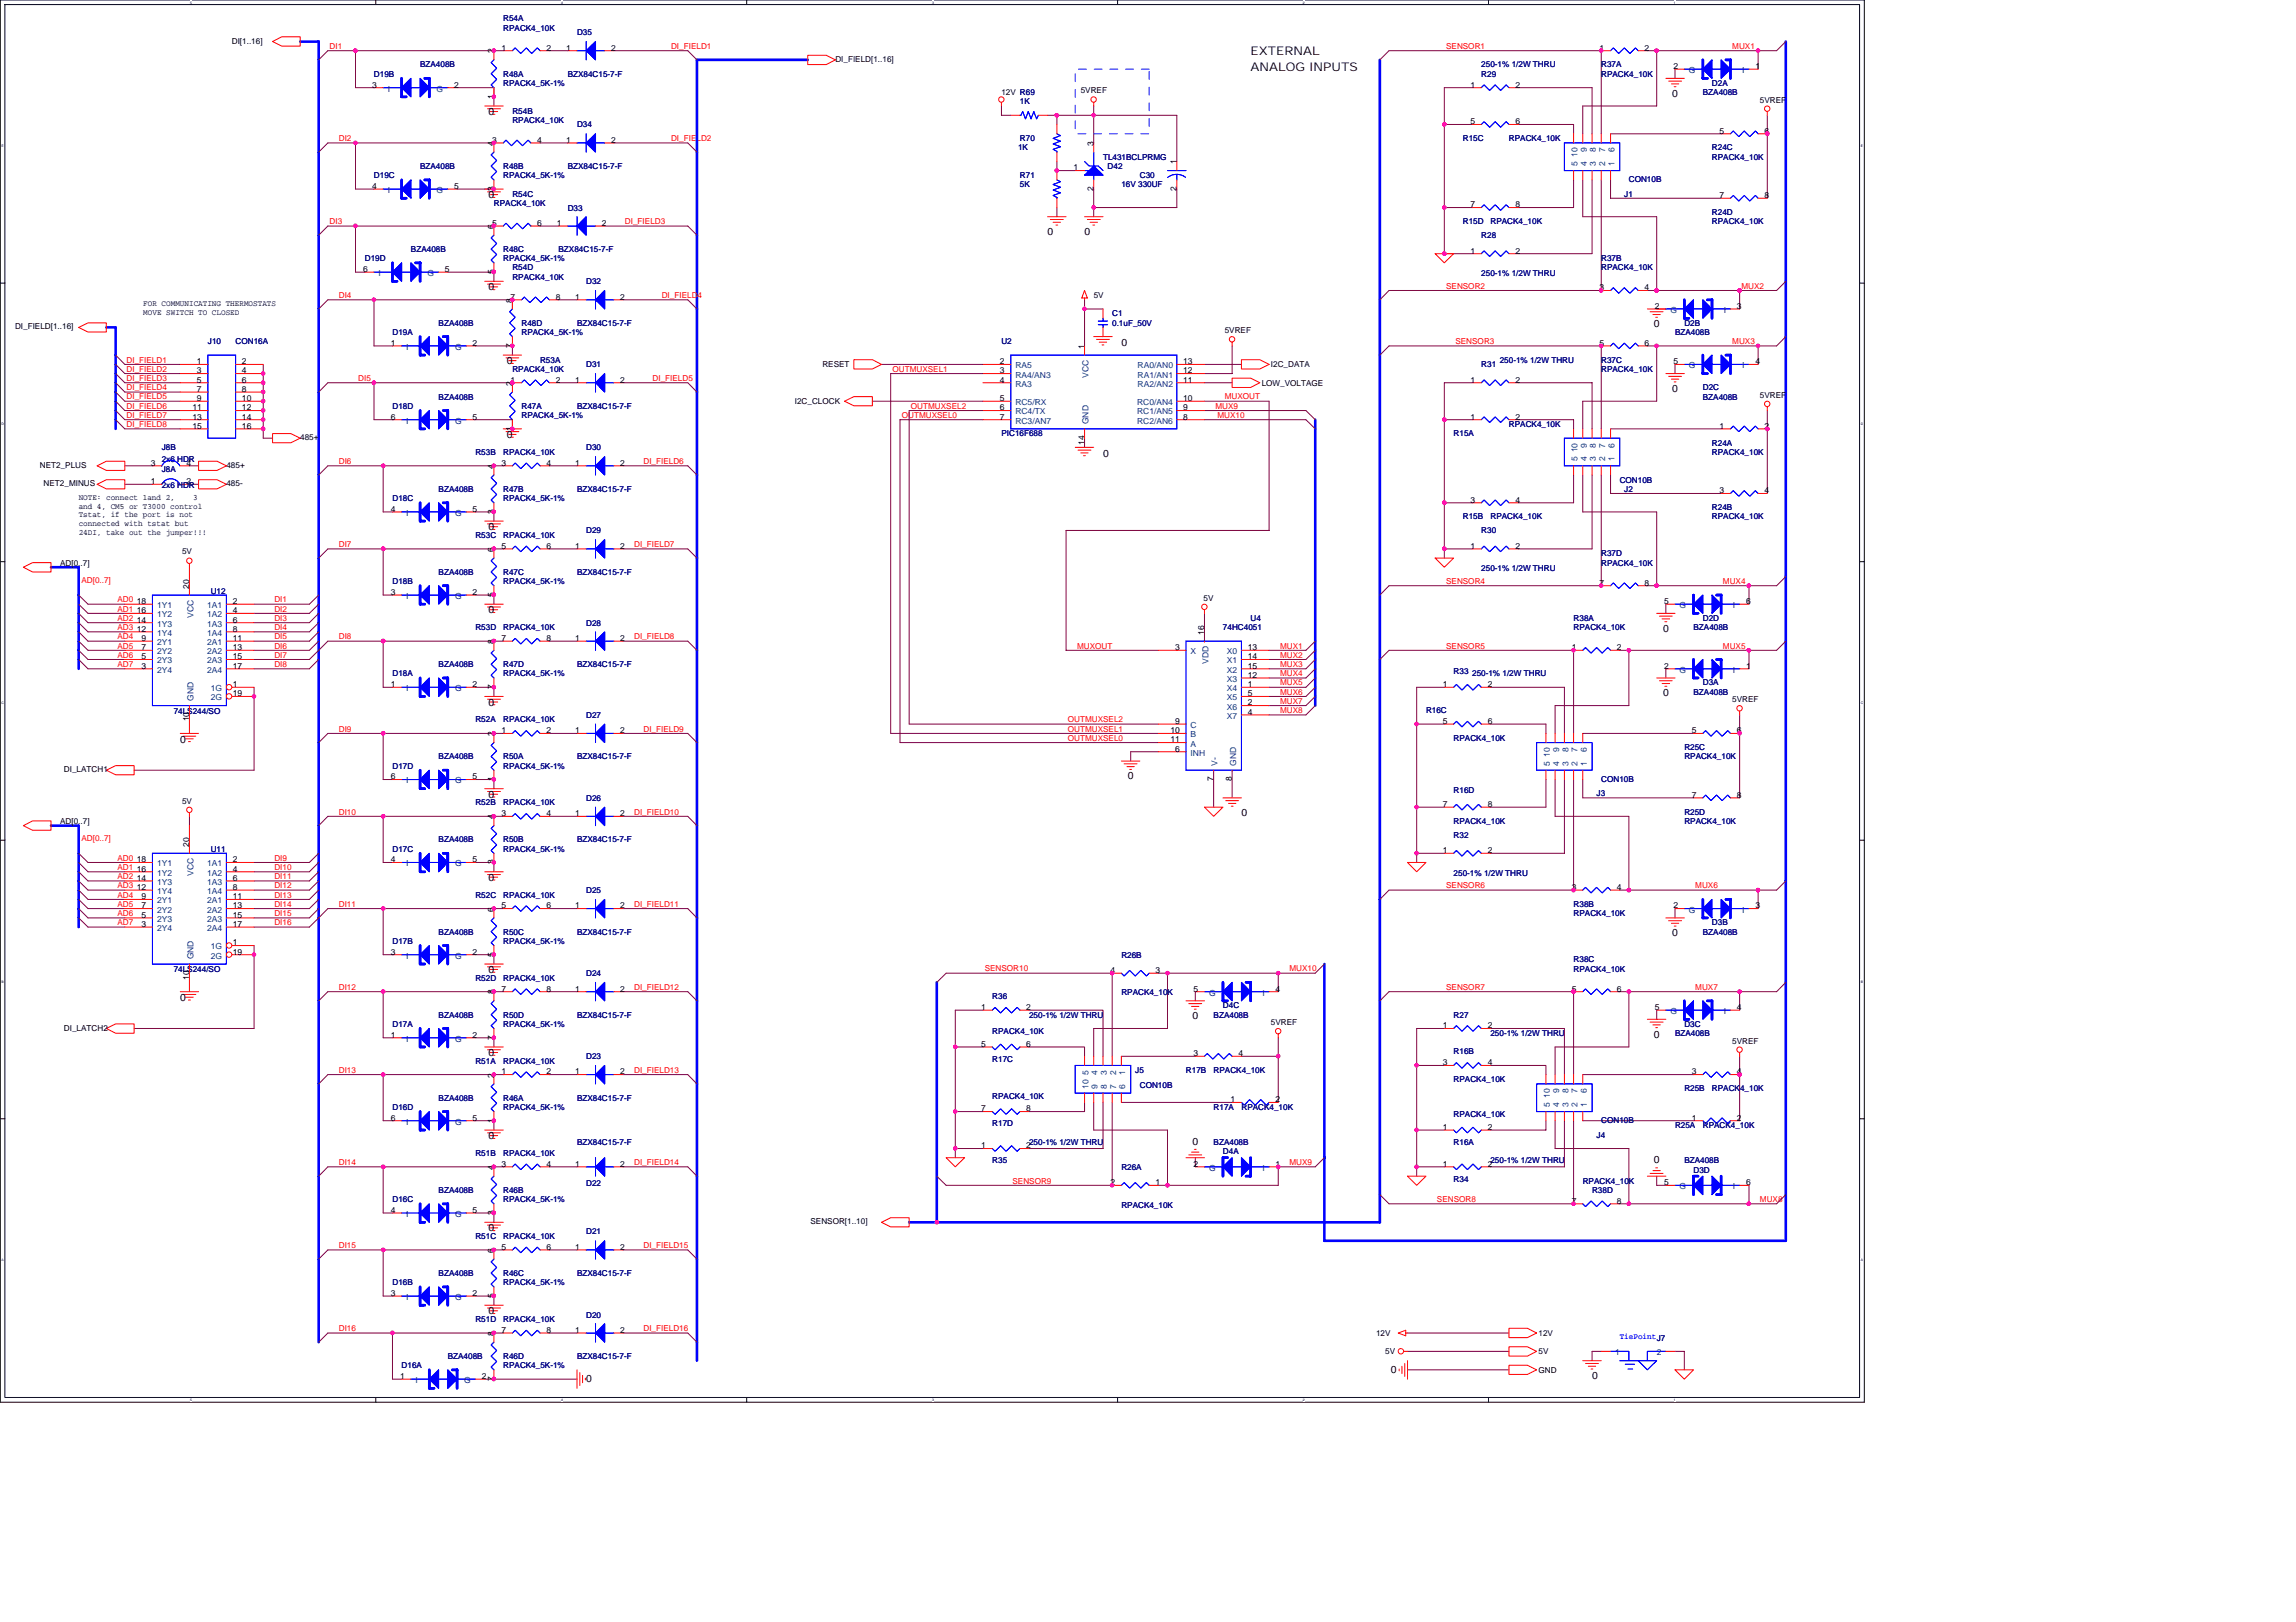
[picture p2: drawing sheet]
<svg xmlns="http://www.w3.org/2000/svg" width="297mm" height="210mm" viewBox="0 0 297 210" stroke-linecap="round" stroke-linejoin="round" font-family="sans-serif">
<defs><g id="words">
<g font-size="1.5">
<text x="161.8" y="7.1">EXTERNAL</text>
<text x="161.8" y="9.2">ANALOG INPUTS</text>
</g>
<g font-size="1.3">
<text x="63.2" y="14.9">0</text>
<text x="216.3" y="12.5">0</text>
<text x="63.2" y="25.7">0</text>
<text x="135.5" y="30.4">0</text>
<text x="140.3" y="30.4">0</text>
<text x="63.2" y="37.6">0</text>
<text x="65.6" y="47.1">0</text>
<text x="145.1" y="44.7">0</text>
<text x="214" y="42.4">0</text>
<text x="216.3" y="50.7">0</text>
<text x="65.6" y="56.7">0</text>
<text x="142.7" y="59.1">0</text>
<text x="63.2" y="68.6">0</text>
<text x="63.2" y="79.4">0</text>
<text x="215.2" y="81.8">0</text>
<text x="63.2" y="91.3">0</text>
<text x="215.2" y="90.1">0</text>
<text x="23.3" y="96.1">0</text>
<text x="145.9" y="100.9">0</text>
<text x="63.2" y="103.3">0</text>
<text x="160.6" y="105.6">0</text>
<text x="63.2" y="114">0</text>
<text x="63.2" y="125.9">0</text>
<text x="216.3" y="121.2">0</text>
<text x="23.3" y="129.5">0</text>
<text x="154.3" y="131.9">0</text>
<text x="63.2" y="136.7">0</text>
<text x="214" y="134.3">0</text>
<text x="63.2" y="147.4">0</text>
<text x="154.3" y="148.1">0</text>
<text x="214" y="150.5">0</text>
<text x="63.2" y="159.4">0</text>
<text x="63.2" y="170.1">0</text>
<text x="75.8" y="178.8">0</text>
<text x="179.9" y="177.7">0</text>
<text x="206" y="178.5">0</text>
</g>
<g font-size="1.1">
<text x="30" y="5.6">DI[1..16]</text>
<text x="48.2" y="11.3">3</text>
<text x="58.8" y="11.3">2</text>
<text x="63.9" y="6.9" transform="rotate(-90 63.9 6.9)">2</text>
<text x="64.9" y="6.5">1</text>
<text x="70.7" y="6.5">2</text>
<text x="73.2" y="6.5">1</text>
<text x="79.1" y="6.5">2</text>
<text x="108.1" y="8">DI_FIELD[1..16]</text>
<text x="190.2" y="11.3">1</text>
<text x="196" y="11.3">2</text>
<text x="206.9" y="6.5">1</text>
<text x="212.8" y="6.5">2</text>
<text x="216.5" y="8.9">2</text>
<text x="227.1" y="8.9">1</text>
<text x="63.9" y="12.8" transform="rotate(-90 63.9 12.8)">1</text>
<text x="129.6" y="12.3">12V R69</text>
<text x="139.8" y="12.1">5VREF</text>
<text x="190.2" y="16.1">5</text>
<text x="196" y="16.1">6</text>
<text x="222.5" y="17.3">5</text>
<text x="227.7" y="13.3">5VREF</text>
<text x="228.3" y="17.3">6</text>
<text x="63.7" y="18.5">3</text>
<text x="63.9" y="18.9" transform="rotate(-90 63.9 18.9)">4</text>
<text x="69.5" y="18.5">4</text>
<text x="73.2" y="18.5">1</text>
<text x="79.1" y="18.5">2</text>
<text x="138.9" y="22.1">1</text>
<text x="141.5" y="18.9" transform="rotate(-90 141.5 18.9)">3</text>
<text x="152.2" y="21.3" transform="rotate(-90 152.2 21.3)">1</text>
<text x="48.2" y="24.4">4</text>
<text x="58.8" y="24.4">5</text>
<text x="63.7" y="29.2">5</text>
<text x="63.9" y="29.6" transform="rotate(-90 63.9 29.6)">6</text>
<text x="63.9" y="24.7" transform="rotate(-90 63.9 24.7)">3</text>
<text x="69.5" y="29.2">6</text>
<text x="72" y="29.2">1</text>
<text x="77.9" y="29.2">2</text>
<text x="141.5" y="24.7" transform="rotate(-90 141.5 24.7)">2</text>
<text x="152.2" y="24.7" transform="rotate(-90 152.2 24.7)">2</text>
<text x="190.2" y="26.8">7</text>
<text x="196" y="26.8">8</text>
<text x="222.5" y="25.6">7</text>
<text x="228.3" y="25.6">8</text>
<text x="47" y="35.2">6</text>
<text x="57.6" y="35.2">5</text>
<text x="63.9" y="35.5" transform="rotate(-90 63.9 35.5)">5</text>
<text x="190.2" y="32.8">1</text>
<text x="196" y="32.8">2</text>
<text x="18.5" y="39.6">FOR COMMUNICATING THERMOSTATS</text>
<text x="18.5" y="40.8">MOVE SWITCH TO CLOSED</text>
<text x="66.1" y="38.8">7</text>
<text x="66.3" y="39.2" transform="rotate(-90 66.3 39.2)">8</text>
<text x="71.9" y="38.8">8</text>
<text x="74.4" y="38.8">1</text>
<text x="80.2" y="38.8">2</text>
<text x="141.5" y="38.6">5V</text>
<text x="206.9" y="37.6">3</text>
<text x="212.8" y="37.6">4</text>
<text x="214.1" y="40">2</text>
<text x="224.7" y="40">3</text>
<text x="1.9" y="42.6">DI_FIELD[1..16]</text>
<text x="25.5" y="47.1">1</text>
<text x="31.3" y="47.1">2</text>
<text x="50.5" y="44.7">1</text>
<text x="61.1" y="44.7">2</text>
<text x="66.3" y="45" transform="rotate(-90 66.3 45)">7</text>
<text x="106.4" y="47.5">RESET</text>
<text x="129.3" y="47.1">2</text>
<text x="140.3" y="45.1" transform="rotate(-90 140.3 45.1)">1</text>
<text x="153.1" y="47.1">13</text>
<text x="158.5" y="43.1">5VREF</text>
<text x="164.4" y="47.5">I2C_DATA</text>
<text x="206.9" y="44.7">5</text>
<text x="212.8" y="44.7">6</text>
<text x="216.5" y="47.1">5</text>
<text x="227.1" y="47.1">4</text>
<text x="24.9" y="53.1">11</text>
<text x="25.5" y="48.3">3</text>
<text x="25.5" y="49.5">5</text>
<text x="25.5" y="50.7">7</text>
<text x="25.5" y="51.9">9</text>
<text x="31.3" y="48.3">4</text>
<text x="31.3" y="49.5">6</text>
<text x="31.3" y="50.7">8</text>
<text x="31.3" y="51.9">10</text>
<text x="31.3" y="53.1">12</text>
<text x="66.1" y="49.5">1</text>
<text x="66.3" y="49.9" transform="rotate(-90 66.3 49.9)">2</text>
<text x="71.9" y="49.5">2</text>
<text x="74.4" y="49.5">1</text>
<text x="80.2" y="49.5">2</text>
<text x="102.8" y="52.3">I2C_CLOCK</text>
<text x="129.3" y="49.5">4</text>
<text x="129.3" y="48.3">3</text>
<text x="129.3" y="53.1">6</text>
<text x="129.3" y="51.9">5</text>
<text x="153.1" y="51.9">10</text>
<text x="153.1" y="53.1">9</text>
<text x="153.1" y="48.3">12</text>
<text x="153.1" y="49.5">11</text>
<text x="163.2" y="49.9">LOW_VOLTAGE</text>
<text x="190.2" y="49.5">1</text>
<text x="196" y="49.5">2</text>
<text x="227.7" y="51.5">5VREF</text>
<text x="24.9" y="54.3">13</text>
<text x="24.9" y="55.5">15</text>
<text x="31.3" y="54.3">14</text>
<text x="31.3" y="55.5">16</text>
<text x="38.8" y="57">485+</text>
<text x="50.5" y="54.3">6</text>
<text x="61.1" y="54.3">5</text>
<text x="66.3" y="55.8" transform="rotate(-90 66.3 55.8)">1</text>
<text x="129.3" y="54.3">7</text>
<text x="140.3" y="57.6" transform="rotate(-90 140.3 57.6)">14</text>
<text x="153.1" y="54.3">8</text>
<text x="190.2" y="54.3">1</text>
<text x="196" y="54.3">2</text>
<text x="222.5" y="55.5">1</text>
<text x="228.3" y="55.5">2</text>
<text x="5.2" y="60.5">NET2_PLUS</text>
<text x="5.6" y="62.9">NET2_MINUS</text>
<text x="10.2" y="64.7">NOTE: connect 1and 2,</text>
<text x="10.2" y="65.8">and 4, CM5 or T3000 control</text>
<text x="19.5" y="62.7">1</text>
<text x="19.5" y="60.3">3</text>
<text x="24.1" y="62.7">2</text>
<text x="24.1" y="60.3">4</text>
<text x="25" y="64.7">3</text>
<text x="29.3" y="62.9">485-</text>
<text x="29.3" y="60.5">485+</text>
<text x="63.9" y="60.6" transform="rotate(-90 63.9 60.6)">4</text>
<text x="64.9" y="60.3">3</text>
<text x="70.7" y="60.3">4</text>
<text x="74.4" y="60.3">1</text>
<text x="80.2" y="60.3">2</text>
<text x="190.2" y="65">3</text>
<text x="196" y="65">4</text>
<text x="222.5" y="63.8">3</text>
<text x="228.3" y="63.8">4</text>
<text x="10.2" y="66.9">Tstat, if the port is not</text>
<text x="10.2" y="68.1">connected with tstat but</text>
<text x="10.2" y="69.2">24DI, take out the jumper!!!</text>
<text x="23.6" y="71.8">5V</text>
<text x="50.5" y="66.2">4</text>
<text x="61.1" y="66.2">5</text>
<text x="63.9" y="71.4" transform="rotate(-90 63.9 71.4)">6</text>
<text x="63.9" y="66.5" transform="rotate(-90 63.9 66.5)">3</text>
<text x="64.9" y="71">5</text>
<text x="70.7" y="71">6</text>
<text x="74.4" y="71">1</text>
<text x="80.2" y="71">2</text>
<text x="190.2" y="71">1</text>
<text x="196" y="71">2</text>
<text x="7.8" y="73.2">AD[0..7]</text>
<text x="24.5" y="76.2" transform="rotate(-90 24.5 76.2)">20</text>
<text x="50.5" y="77">3</text>
<text x="61.1" y="77">2</text>
<text x="63.9" y="77.2" transform="rotate(-90 63.9 77.2)">5</text>
<text x="155.7" y="77.7">5V</text>
<text x="206.9" y="75.8">7</text>
<text x="212.8" y="75.8">8</text>
<text x="17.7" y="78.2">18</text>
<text x="17.7" y="79.4">16</text>
<text x="17.7" y="80.6">14</text>
<text x="17.7" y="81.7">12</text>
<text x="18.3" y="83">9</text>
<text x="30.1" y="78.2">2</text>
<text x="30.1" y="79.4">4</text>
<text x="30.1" y="80.6">6</text>
<text x="30.1" y="81.7">8</text>
<text x="30.1" y="83">11</text>
<text x="63.9" y="83.3" transform="rotate(-90 63.9 83.3)">8</text>
<text x="64.9" y="83">7</text>
<text x="70.7" y="83">8</text>
<text x="74.4" y="83">1</text>
<text x="80.2" y="83">2</text>
<text x="155.8" y="82.1" transform="rotate(-90 155.8 82.1)">16</text>
<text x="215.3" y="78.2">5</text>
<text x="225.9" y="78.2">6</text>
<text x="18.3" y="84.1">7</text>
<text x="18.3" y="85.3">5</text>
<text x="18.3" y="86.5">3</text>
<text x="30.1" y="88.9">1</text>
<text x="30.1" y="84.1">13</text>
<text x="30.1" y="85.3">15</text>
<text x="30.1" y="86.5">17</text>
<text x="50.5" y="88.9">1</text>
<text x="61.1" y="88.9">2</text>
<text x="63.9" y="89.2" transform="rotate(-90 63.9 89.2)">7</text>
<text x="152" y="84.1">3</text>
<text x="161.4" y="84.1">13</text>
<text x="161.4" y="85.3">14</text>
<text x="161.4" y="86.5">15</text>
<text x="161.4" y="87.7">12</text>
<text x="161.4" y="88.9">1</text>
<text x="186.6" y="88.9">1</text>
<text x="192.5" y="88.9">2</text>
<text x="203.3" y="84.1">1</text>
<text x="209.2" y="84.1">2</text>
<text x="215.3" y="86.5">2</text>
<text x="225.9" y="86.5">1</text>
<text x="24.5" y="93.4" transform="rotate(-90 24.5 93.4)">10</text>
<text x="30.1" y="90.1">19</text>
<text x="63.9" y="95.3" transform="rotate(-90 63.9 95.3)">2</text>
<text x="64.9" y="94.9">1</text>
<text x="70.7" y="94.9">2</text>
<text x="74.4" y="94.9">1</text>
<text x="80.2" y="94.9">2</text>
<text x="151.4" y="94.9">10</text>
<text x="152" y="93.7">9</text>
<text x="161.4" y="90.1">5</text>
<text x="161.4" y="91.3">2</text>
<text x="161.4" y="92.5">4</text>
<text x="186.6" y="93.7">5</text>
<text x="192.5" y="93.7">6</text>
<text x="218.9" y="94.9">5</text>
<text x="224.1" y="90.9">5VREF</text>
<text x="224.7" y="94.9">6</text>
<text x="8.3" y="99.9">DI_LATCH1</text>
<text x="50.5" y="100.9">6</text>
<text x="61.1" y="100.9">5</text>
<text x="63.9" y="101.1" transform="rotate(-90 63.9 101.1)">1</text>
<text x="151.4" y="96.1">11</text>
<text x="152" y="97.3">6</text>
<text x="157" y="101.1" transform="rotate(-90 157 101.1)">7</text>
<text x="159.4" y="101.1" transform="rotate(-90 159.4 101.1)">8</text>
<text x="7.8" y="106.6">AD[0..7]</text>
<text x="23.6" y="104">5V</text>
<text x="63.9" y="106" transform="rotate(-90 63.9 106)">4</text>
<text x="64.9" y="105.6">3</text>
<text x="70.7" y="105.6">4</text>
<text x="74.4" y="105.6">1</text>
<text x="80.2" y="105.6">2</text>
<text x="186.6" y="104.4">7</text>
<text x="192.5" y="104.4">8</text>
<text x="218.9" y="103.2">7</text>
<text x="224.7" y="103.2">8</text>
<text x="17.7" y="111.6">18</text>
<text x="17.7" y="112.8">16</text>
<text x="17.7" y="114">14</text>
<text x="24.5" y="109.6" transform="rotate(-90 24.5 109.6)">20</text>
<text x="30.1" y="111.6">2</text>
<text x="30.1" y="112.8">4</text>
<text x="30.1" y="114">6</text>
<text x="50.5" y="111.6">4</text>
<text x="61.1" y="111.6">5</text>
<text x="63.9" y="111.9" transform="rotate(-90 63.9 111.9)">3</text>
<text x="186.6" y="110.4">1</text>
<text x="192.5" y="110.4">2</text>
<text x="17.7" y="115.2">12</text>
<text x="18.3" y="116.4">9</text>
<text x="18.3" y="117.6">7</text>
<text x="18.3" y="118.8">5</text>
<text x="18.3" y="120">3</text>
<text x="30.1" y="115.2">8</text>
<text x="30.1" y="116.4">11</text>
<text x="30.1" y="117.6">13</text>
<text x="30.1" y="118.8">15</text>
<text x="30.1" y="120">17</text>
<text x="63.9" y="118" transform="rotate(-90 63.9 118)">6</text>
<text x="64.9" y="117.6">5</text>
<text x="70.7" y="117.6">6</text>
<text x="74.4" y="117.6">1</text>
<text x="80.2" y="117.6">2</text>
<text x="203.3" y="115.2">3</text>
<text x="209.2" y="115.2">4</text>
<text x="216.5" y="117.6">2</text>
<text x="227.1" y="117.6">3</text>
<text x="30.1" y="122.3">1</text>
<text x="30.1" y="123.5">19</text>
<text x="50.5" y="123.5">3</text>
<text x="61.1" y="123.5">2</text>
<text x="63.9" y="123.8" transform="rotate(-90 63.9 123.8)">5</text>
<text x="143.7" y="125.9">4</text>
<text x="149.5" y="125.9">3</text>
<text x="24.5" y="126.8" transform="rotate(-90 24.5 126.8)">10</text>
<text x="63.9" y="128.7" transform="rotate(-90 63.9 128.7)">8</text>
<text x="64.9" y="128.3">7</text>
<text x="70.7" y="128.3">8</text>
<text x="74.4" y="128.3">1</text>
<text x="80.2" y="128.3">2</text>
<text x="127" y="130.7">1</text>
<text x="132.8" y="130.7">2</text>
<text x="154.4" y="128.3">5</text>
<text x="165" y="128.3">4</text>
<text x="203.3" y="128.3">5</text>
<text x="209.2" y="128.3">6</text>
<text x="214.1" y="130.7">5</text>
<text x="224.7" y="130.7">4</text>
<text x="8.3" y="133.4">DI_LATCH2</text>
<text x="50.5" y="134.3">1</text>
<text x="61.1" y="134.3">2</text>
<text x="63.9" y="134.5" transform="rotate(-90 63.9 134.5)">7</text>
<text x="127" y="135.5">5</text>
<text x="132.8" y="135.5">6</text>
<text x="154.4" y="136.7">3</text>
<text x="160.2" y="136.7">4</text>
<text x="164.4" y="132.7">5VREF</text>
<text x="186.6" y="137.9">3</text>
<text x="186.6" y="133.1">1</text>
<text x="192.5" y="137.9">4</text>
<text x="192.5" y="133.1">2</text>
<text x="224.1" y="135">5VREF</text>
<text x="63.9" y="139.4" transform="rotate(-90 63.9 139.4)">2</text>
<text x="64.9" y="139">1</text>
<text x="70.7" y="139">2</text>
<text x="74.4" y="139">1</text>
<text x="80.2" y="139">2</text>
<text x="127" y="143.8">7</text>
<text x="132.8" y="143.8">8</text>
<text x="159.2" y="142.6">1</text>
<text x="165" y="142.6">2</text>
<text x="218.9" y="139">3</text>
<text x="224.7" y="139">4</text>
<text x="50.5" y="145">6</text>
<text x="61.1" y="145">5</text>
<text x="63.9" y="145.3" transform="rotate(-90 63.9 145.3)">1</text>
<text x="127" y="148.6">1</text>
<text x="132.8" y="148.6">2</text>
<text x="186.6" y="146.2">1</text>
<text x="192.5" y="146.2">2</text>
<text x="218.9" y="145">1</text>
<text x="224.7" y="145">2</text>
<text x="63.9" y="151.4" transform="rotate(-90 63.9 151.4)">4</text>
<text x="64.9" y="151">3</text>
<text x="70.7" y="151">4</text>
<text x="74.4" y="151">1</text>
<text x="80.2" y="151">2</text>
<text x="143.7" y="153.4">2</text>
<text x="149.5" y="153.4">1</text>
<text x="154.4" y="151">2</text>
<text x="165" y="151">1</text>
<text x="186.6" y="151">1</text>
<text x="192.5" y="151">2</text>
<text x="203.3" y="155.8">7</text>
<text x="209.2" y="155.8">8</text>
<text x="215.3" y="153.4">5</text>
<text x="225.9" y="153.4">6</text>
<text x="50.5" y="157">4</text>
<text x="61.1" y="157">5</text>
<text x="63.9" y="157.2" transform="rotate(-90 63.9 157.2)">3</text>
<text x="64.9" y="161.7">5</text>
<text x="70.7" y="161.7">6</text>
<text x="74.4" y="161.7">1</text>
<text x="80.2" y="161.7">2</text>
<text x="104.9" y="158.4">SENSOR[1..10]</text>
<text x="50.5" y="167.7">3</text>
<text x="61.1" y="167.7">2</text>
<text x="63.9" y="168" transform="rotate(-90 63.9 168)">5</text>
<text x="63.9" y="162.1" transform="rotate(-90 63.9 162.1)">6</text>
<text x="63.9" y="172.9" transform="rotate(-90 63.9 172.9)">8</text>
<text x="64.9" y="172.5">7</text>
<text x="70.7" y="172.5">8</text>
<text x="74.4" y="172.5">1</text>
<text x="80.2" y="172.5">2</text>
<text x="178" y="172.9">12V</text>
<text x="199" y="172.9">12V</text>
<text x="51.7" y="178.5">1</text>
<text x="62.3" y="178.5">2</text>
<text x="63.9" y="178.7" transform="rotate(-90 63.9 178.7)">7</text>
<text x="179.2" y="175.3">5V</text>
<text x="199" y="175.3">5V</text>
<text x="199" y="177.7">GND</text>
</g>
<g font-size="1.1" fill="#000080">
<text x="65.1" y="2.8">R54A</text>
<text x="65.1" y="4">RPACK4_10K</text>
<text x="74.7" y="4.6">D35</text>
<text x="48.4" y="9.9">D19B</text>
<text x="54.4" y="8.7">BZA408B</text>
<text x="65.1" y="9.9">R48A</text>
<text x="65.1" y="11.1">RPACK4_5K-1%</text>
<text x="73.4" y="9.9">BZX84C15-7-F</text>
<text x="191.6" y="9.9">R29</text>
<text x="191.6" y="8.7">250-1% 1/2W THRU</text>
<text x="207.2" y="8.7">R37A</text>
<text x="207.2" y="9.9">RPACK4_10K</text>
<text x="221.5" y="11.1">D2A</text>
<text x="66.3" y="14.7">R54B</text>
<text x="66.3" y="15.9">RPACK4_10K</text>
<text x="74.7" y="16.5">D34</text>
<text x="131.9" y="13.5">1K</text>
<text x="220.3" y="12.3">BZA408B</text>
<text x="48.4" y="23.1">D19C</text>
<text x="54.4" y="21.9">BZA408B</text>
<text x="65.1" y="21.9">R48B</text>
<text x="65.1" y="23.1">RPACK4_5K-1%</text>
<text x="73.4" y="21.9">BZX84C15-7-F</text>
<text x="131.7" y="19.5">1K</text>
<text x="131.9" y="18.3">R70</text>
<text x="131.9" y="23.1">R71</text>
<text x="142.7" y="20.7">TL431BCLPRMG</text>
<text x="143.3" y="21.9">D42</text>
<text x="147.5" y="23.1">C30</text>
<text x="189.2" y="18.3">R15C</text>
<text x="195.2" y="18.3">RPACK4_10K</text>
<text x="210.7" y="23.5">CON10B</text>
<text x="221.5" y="19.5">R24C</text>
<text x="221.5" y="20.7">RPACK4_10K</text>
<text x="63.9" y="26.6">RPACK4_10K</text>
<text x="66.3" y="25.4">R54C</text>
<text x="73.4" y="27.2">D33</text>
<text x="131.9" y="24.3">5K</text>
<text x="145.1" y="24.3">16V 330UF</text>
<text x="189.2" y="29">R15D</text>
<text x="192.8" y="29">RPACK4_10K</text>
<text x="210.1" y="25.4">J1</text>
<text x="221.5" y="27.8">R24D</text>
<text x="221.5" y="29">RPACK4_10K</text>
<text x="47.2" y="33.8">D19D</text>
<text x="53.2" y="32.6">BZA408B</text>
<text x="65.1" y="32.6">R48C</text>
<text x="65.1" y="33.8">RPACK4_5K-1%</text>
<text x="66.3" y="35">R54D</text>
<text x="72.3" y="32.6">BZX84C15-7-F</text>
<text x="191.6" y="30.8">R28</text>
<text x="191.6" y="35.7">250-1% 1/2W THRU</text>
<text x="207.2" y="33.8">R37B</text>
<text x="207.2" y="35">RPACK4_10K</text>
<text x="66.3" y="36.2">RPACK4_10K</text>
<text x="75.8" y="36.8">D32</text>
<text x="143.9" y="41">C1</text>
<text x="26.9" y="44.5">J10</text>
<text x="30.5" y="44.5">CON16A</text>
<text x="50.8" y="43.3">D19A</text>
<text x="56.7" y="42.2">BZA408B</text>
<text x="67.5" y="42.2">R48D</text>
<text x="67.5" y="43.3">RPACK4_5K-1%</text>
<text x="69.9" y="46.9">R53A</text>
<text x="74.7" y="42.2">BZX84C15-7-F</text>
<text x="75.8" y="47.5">D31</text>
<text x="129.6" y="44.5">U2</text>
<text x="143.9" y="42.2">0.1uF_50V</text>
<text x="191.6" y="47.5">R31</text>
<text x="194" y="46.9">250-1% 1/2W THRU</text>
<text x="207.2" y="46.9">R37C</text>
<text x="216.7" y="43.3">BZA408B</text>
<text x="217.9" y="42.2">D2B</text>
<text x="50.8" y="52.9">D18D</text>
<text x="56.7" y="51.7">BZA408B</text>
<text x="66.3" y="48.1">RPACK4_10K</text>
<text x="67.5" y="52.9">R47A</text>
<text x="74.7" y="52.9">BZX84C15-7-F</text>
<text x="207.2" y="48.1">RPACK4_10K</text>
<text x="220.3" y="50.5">D2C</text>
<text x="220.3" y="51.7">BZA408B</text>
<text x="20.9" y="59.8">2x6 HDR</text>
<text x="20.9" y="58.3">J8B</text>
<text x="61.5" y="58.9">R53B</text>
<text x="65.1" y="58.9">RPACK4_10K</text>
<text x="67.5" y="54.1">RPACK4_5K-1%</text>
<text x="75.8" y="58.3">D30</text>
<text x="129.6" y="56.5">PIC16F688</text>
<text x="188.1" y="56.5">R15A</text>
<text x="195.2" y="55.3">RPACK4_10K</text>
<text x="221.5" y="57.7">R24A</text>
<text x="221.5" y="58.9">RPACK4_10K</text>
<text x="20.9" y="61">J8A</text>
<text x="20.9" y="63.2">2x6 HDR</text>
<text x="50.8" y="64.8">D18C</text>
<text x="56.7" y="63.6">BZA408B</text>
<text x="65.1" y="63.6">R47B</text>
<text x="65.1" y="64.8">RPACK4_5K-1%</text>
<text x="74.7" y="63.6">BZX84C15-7-F</text>
<text x="209.5" y="62.4">CON10B</text>
<text x="210.1" y="63.6">J2</text>
<text x="61.5" y="69.6">R53C</text>
<text x="65.1" y="69.6">RPACK4_10K</text>
<text x="75.8" y="69">D29</text>
<text x="189.2" y="67.2">R15B</text>
<text x="191.6" y="69">R30</text>
<text x="192.8" y="67.2">RPACK4_10K</text>
<text x="221.5" y="66">R24B</text>
<text x="221.5" y="67.2">RPACK4_10K</text>
<text x="27.3" y="76.9">U12</text>
<text x="50.8" y="75.6">D18B</text>
<text x="56.7" y="74.4">BZA408B</text>
<text x="65.1" y="74.4">R47C</text>
<text x="65.1" y="75.6">RPACK4_5K-1%</text>
<text x="74.7" y="74.4">BZX84C15-7-F</text>
<text x="191.6" y="73.9">250-1% 1/2W THRU</text>
<text x="207.2" y="72">R37D</text>
<text x="207.2" y="73.2">RPACK4_10K</text>
<text x="61.5" y="81.6">R53D</text>
<text x="65.1" y="81.6">RPACK4_10K</text>
<text x="75.8" y="81">D28</text>
<text x="158.2" y="81.6">74HC4051</text>
<text x="161.8" y="80.3">U4</text>
<text x="203.6" y="80.3">R38A</text>
<text x="203.6" y="81.6">RPACK4_10K</text>
<text x="219.1" y="81.6">BZA408B</text>
<text x="220.3" y="80.3">D2D</text>
<text x="50.8" y="87.5">D18A</text>
<text x="56.7" y="86.3">BZA408B</text>
<text x="65.1" y="86.3">R47D</text>
<text x="65.1" y="87.5">RPACK4_5K-1%</text>
<text x="74.7" y="86.3">BZX84C15-7-F</text>
<text x="188.1" y="87.2">R33</text>
<text x="190.5" y="87.5">250-1% 1/2W THRU</text>
<text x="219.1" y="89.9">BZA408B</text>
<text x="220.3" y="88.7">D3A</text>
<text x="22.5" y="92.4">74LS244/SO</text>
<text x="61.5" y="93.5">R52A</text>
<text x="65.1" y="93.5">RPACK4_10K</text>
<text x="75.8" y="92.9">D27</text>
<text x="184.5" y="92.3">R16C</text>
<text x="188.1" y="95.9">RPACK4_10K</text>
<text x="50.8" y="99.5">D17D</text>
<text x="56.7" y="98.3">BZA408B</text>
<text x="65.1" y="98.3">R50A</text>
<text x="65.1" y="99.5">RPACK4_5K-1%</text>
<text x="74.7" y="98.3">BZX84C15-7-F</text>
<text x="207.2" y="101.1">CON10B</text>
<text x="217.9" y="97.1">R25C</text>
<text x="217.9" y="98.3">RPACK4_10K</text>
<text x="61.5" y="104.2">R52B</text>
<text x="65.1" y="104.2">RPACK4_10K</text>
<text x="75.8" y="103.6">D26</text>
<text x="188.1" y="102.7">R16D</text>
<text x="188.1" y="106.6">RPACK4_10K</text>
<text x="206.6" y="103">J3</text>
<text x="217.9" y="105.4">R25D</text>
<text x="217.9" y="106.6">RPACK4_10K</text>
<text x="27.3" y="110.3">U11</text>
<text x="50.8" y="110.2">D17C</text>
<text x="56.7" y="109">BZA408B</text>
<text x="65.1" y="109">R50B</text>
<text x="65.1" y="110.2">RPACK4_5K-1%</text>
<text x="74.7" y="109">BZX84C15-7-F</text>
<text x="188.1" y="108.4">R32</text>
<text x="188.1" y="113.3">250-1% 1/2W THRU</text>
<text x="61.5" y="116.2">R52C</text>
<text x="65.1" y="116.2">RPACK4_10K</text>
<text x="75.8" y="115.6">D25</text>
<text x="203.6" y="117.4">R38B</text>
<text x="203.6" y="118.6">RPACK4_10K</text>
<text x="221.5" y="119.8">D3B</text>
<text x="22.5" y="125.8">74LS244/SO</text>
<text x="50.8" y="122.1">D17B</text>
<text x="56.7" y="120.9">BZA408B</text>
<text x="65.1" y="120.9">R50C</text>
<text x="65.1" y="122.1">RPACK4_5K-1%</text>
<text x="74.7" y="120.9">BZX84C15-7-F</text>
<text x="145.1" y="123.9">R26B</text>
<text x="203.6" y="124.5">R38C</text>
<text x="203.6" y="125.7">RPACK4_10K</text>
<text x="220.3" y="120.9">BZA408B</text>
<text x="56.7" y="131.7">BZA408B</text>
<text x="61.5" y="126.9">R52D</text>
<text x="65.1" y="126.9">RPACK4_10K</text>
<text x="65.1" y="131.7">R50D</text>
<text x="74.7" y="131.7">BZX84C15-7-F</text>
<text x="75.8" y="126.3">D24</text>
<text x="128.4" y="129.3">R36</text>
<text x="133.1" y="131.7">250-1% 1/2W THRU</text>
<text x="145.1" y="128.8">RPACK4_10K</text>
<text x="157" y="131.7">BZA408B</text>
<text x="158.2" y="130.5">D4C</text>
<text x="188.1" y="131.7">R27</text>
<text x="50.8" y="132.9">D17A</text>
<text x="61.5" y="137.7">R51A</text>
<text x="65.1" y="137.7">RPACK4_10K</text>
<text x="65.1" y="132.9">RPACK4_5K-1%</text>
<text x="75.8" y="137.1">D23</text>
<text x="128.4" y="137.4">R17C</text>
<text x="128.4" y="133.8">RPACK4_10K</text>
<text x="188.1" y="136.5">R16B</text>
<text x="192.8" y="134.1">250-1% 1/2W THRU</text>
<text x="216.7" y="134.1">BZA408B</text>
<text x="217.9" y="132.9">D3C</text>
<text x="50.8" y="143.6">D16D</text>
<text x="56.7" y="142.4">BZA408B</text>
<text x="65.1" y="142.4">R46A</text>
<text x="65.1" y="143.6">RPACK4_5K-1%</text>
<text x="74.7" y="142.4">BZX84C15-7-F</text>
<text x="128.4" y="142.2">RPACK4_10K</text>
<text x="146.9" y="138.9">J5</text>
<text x="147.5" y="140.8">CON10B</text>
<text x="153.4" y="138.9">R17B</text>
<text x="157" y="138.9">RPACK4_10K</text>
<text x="157" y="143.6">R17A</text>
<text x="160.6" y="143.6">RPACK4_10K</text>
<text x="188.1" y="140">RPACK4_10K</text>
<text x="217.9" y="141.2">R25B</text>
<text x="221.5" y="141.2">RPACK4_10K</text>
<text x="61.5" y="149.6">R51B</text>
<text x="65.1" y="149.6">RPACK4_10K</text>
<text x="74.7" y="148.2">BZX84C15-7-F</text>
<text x="128.4" y="145.8">R17D</text>
<text x="133.1" y="148.2">250-1% 1/2W THRU</text>
<text x="157" y="148.2">BZA408B</text>
<text x="158.2" y="149.4">D4A</text>
<text x="188.1" y="148.2">R16A</text>
<text x="188.1" y="144.6">RPACK4_10K</text>
<text x="206.6" y="147.2">J4</text>
<text x="207.2" y="145.3">CON10B</text>
<text x="216.7" y="146">R25A</text>
<text x="220.3" y="146">RPACK4_10K</text>
<text x="50.8" y="155.6">D16C</text>
<text x="56.7" y="154.4">BZA408B</text>
<text x="65.1" y="154.4">R46B</text>
<text x="65.1" y="155.6">RPACK4_5K-1%</text>
<text x="75.8" y="153.5">D22</text>
<text x="128.4" y="150.6">R35</text>
<text x="145.1" y="151.4">R26A</text>
<text x="188.1" y="153">R34</text>
<text x="192.8" y="150.6">250-1% 1/2W THRU</text>
<text x="204.8" y="153.2">RPACK4_10K</text>
<text x="206" y="154.4">R38D</text>
<text x="217.9" y="150.6">BZA408B</text>
<text x="219.1" y="151.7">D3D</text>
<text x="61.5" y="160.3">R51C</text>
<text x="65.1" y="160.3">RPACK4_10K</text>
<text x="75.8" y="159.7">D21</text>
<text x="145.1" y="156.3">RPACK4_10K</text>
<text x="50.8" y="166.3">D16B</text>
<text x="56.7" y="165.1">BZA408B</text>
<text x="65.1" y="165.1">R46C</text>
<text x="65.1" y="166.3">RPACK4_5K-1%</text>
<text x="74.7" y="165.1">BZX84C15-7-F</text>
<text x="61.5" y="171.1">R51D</text>
<text x="65.1" y="171.1">RPACK4_10K</text>
<text x="75.8" y="170.5">D20</text>
<text x="52" y="177.1">D16A</text>
<text x="57.9" y="175.9">BZA408B</text>
<text x="65.1" y="175.9">R46D</text>
<text x="65.1" y="177.1">RPACK4_5K-1%</text>
<text x="74.7" y="175.9">BZX84C15-7-F</text>
</g>
<g font-size="1.1" fill="#f00">
<text x="42.6" y="6.3">DI1</text>
<text x="86.8" y="6.3">DI_FIELD1</text>
<text x="187.1" y="6.3">SENSOR1</text>
<text x="224.1" y="6.3">MUX1</text>
<text x="43.8" y="18.3">DI2</text>
<text x="86.8" y="18.3">DI_FIELD2</text>
<text x="42.6" y="29">DI3</text>
<text x="80.9" y="29">DI_FIELD3</text>
<text x="43.8" y="38.6">DI4</text>
<text x="85.6" y="38.6">DI_FIELD4</text>
<text x="187.1" y="37.4">SENSOR2</text>
<text x="225.3" y="37.4">MUX2</text>
<text x="16.4" y="46.9">DI_FIELD1</text>
<text x="188.3" y="44.5">SENSOR3</text>
<text x="224.1" y="44.5">MUX3</text>
<text x="16.4" y="50.5">DI_FIELD4</text>
<text x="16.4" y="51.7">DI_FIELD5</text>
<text x="16.4" y="48.1">DI_FIELD2</text>
<text x="16.4" y="52.9">DI_FIELD6</text>
<text x="16.4" y="49.3">DI_FIELD3</text>
<text x="46.4" y="49.3">DI5</text>
<text x="84.4" y="49.3">DI_FIELD5</text>
<text x="115.5" y="48.1">OUTMUXSEL1</text>
<text x="117.9" y="52.9">OUTMUXSEL2</text>
<text x="157.2" y="52.9">MUX9</text>
<text x="158.5" y="51.7">MUXOUT</text>
<text x="16.4" y="55.3">DI_FIELD8</text>
<text x="16.4" y="54.1">DI_FIELD7</text>
<text x="116.7" y="54.1">OUTMUXSEL0</text>
<text x="157.5" y="54.1">MUX10</text>
<text x="43.8" y="60">DI6</text>
<text x="83.2" y="60">DI_FIELD6</text>
<text x="43.8" y="70.8">DI7</text>
<text x="82" y="70.8">DI_FIELD7</text>
<text x="10.5" y="75.4">AD[0..7]</text>
<text x="15.2" y="78">AD0</text>
<text x="35.5" y="78">DI1</text>
<text x="187.1" y="75.6">SENSOR4</text>
<text x="222.9" y="75.6">MUX4</text>
<text x="15.2" y="81.5">AD3</text>
<text x="15.2" y="83.9">AD5</text>
<text x="15.2" y="82.7">AD4</text>
<text x="15.2" y="79.1">AD1</text>
<text x="15.2" y="80.3">AD2</text>
<text x="35.5" y="80.3">DI3</text>
<text x="35.5" y="81.5">DI4</text>
<text x="35.5" y="83.9">DI6</text>
<text x="35.5" y="79.1">DI2</text>
<text x="35.5" y="82.7">DI5</text>
<text x="43.8" y="82.7">DI8</text>
<text x="82" y="82.7">DI_FIELD8</text>
<text x="139.3" y="83.9">MUXOUT</text>
<text x="165.6" y="83.9">MUX1</text>
<text x="187.1" y="83.9">SENSOR5</text>
<text x="222.9" y="83.9">MUX5</text>
<text x="15.2" y="85.1">AD6</text>
<text x="15.2" y="86.3">AD7</text>
<text x="35.5" y="86.3">DI8</text>
<text x="35.5" y="85.1">DI7</text>
<text x="165.6" y="89.9">MUX6</text>
<text x="165.6" y="85.1">MUX2</text>
<text x="165.6" y="88.7">MUX5</text>
<text x="165.6" y="86.3">MUX3</text>
<text x="165.6" y="87.5">MUX4</text>
<text x="43.8" y="94.7">DI9</text>
<text x="83.2" y="94.7">DI_FIELD9</text>
<text x="138.2" y="95.9">OUTMUXSEL0</text>
<text x="138.2" y="94.7">OUTMUXSEL1</text>
<text x="138.2" y="93.5">OUTMUXSEL2</text>
<text x="165.6" y="91.1">MUX7</text>
<text x="165.6" y="92.3">MUX8</text>
<text x="43.8" y="105.4">DI10</text>
<text x="82" y="105.4">DI_FIELD10</text>
<text x="10.5" y="108.9">AD[0..7]</text>
<text x="15.2" y="111.4">AD0</text>
<text x="15.2" y="112.6">AD1</text>
<text x="15.2" y="113.8">AD2</text>
<text x="35.5" y="113.8">DI11</text>
<text x="35.5" y="111.4">DI9</text>
<text x="35.5" y="112.6">DI10</text>
<text x="15.2" y="115">AD3</text>
<text x="15.2" y="118.6">AD6</text>
<text x="15.2" y="117.3">AD5</text>
<text x="15.2" y="116.2">AD4</text>
<text x="15.2" y="119.7">AD7</text>
<text x="35.5" y="117.3">DI14</text>
<text x="35.5" y="119.7">DI16</text>
<text x="35.5" y="115">DI12</text>
<text x="35.5" y="116.2">DI13</text>
<text x="35.5" y="118.6">DI15</text>
<text x="43.8" y="117.3">DI11</text>
<text x="82" y="117.3">DI_FIELD11</text>
<text x="187.1" y="115">SENSOR6</text>
<text x="219.3" y="115">MUX6</text>
<text x="127.4" y="125.7">SENSOR10</text>
<text x="166.8" y="125.7">MUX10</text>
<text x="43.8" y="128.1">DI12</text>
<text x="82" y="128.1">DI_FIELD12</text>
<text x="187.1" y="128.1">SENSOR7</text>
<text x="219.3" y="128.1">MUX7</text>
<text x="43.8" y="138.8">DI13</text>
<text x="82" y="138.8">DI_FIELD13</text>
<text x="43.8" y="150.8">DI14</text>
<text x="82" y="150.8">DI_FIELD14</text>
<text x="131" y="153.2">SENSOR9</text>
<text x="166.8" y="150.8">MUX9</text>
<text x="185.9" y="155.6">SENSOR8</text>
<text x="227.7" y="155.6">MUX8</text>
<text x="43.8" y="161.5">DI15</text>
<text x="83.2" y="161.5">DI_FIELD15</text>
<text x="43.8" y="172.3">DI16</text>
<text x="83.2" y="172.3">DI_FIELD16</text>
</g>
<g font-size="1.1" fill="#004080">
<text x="50.2" y="11.9">I</text>
<text x="56.5" y="11.9">G</text>
<text x="218.5" y="9.5">G</text>
<text x="225.4" y="9.5">I</text>
<text x="204.1" y="21.5" transform="rotate(-90 204.1 21.5)">5</text>
<text x="204.1" y="20.3" transform="rotate(-90 204.1 20.3)">10</text>
<text x="205.3" y="21.5" transform="rotate(-90 205.3 21.5)">4</text>
<text x="205.3" y="19.7" transform="rotate(-90 205.3 19.7)">9</text>
<text x="206.5" y="21.5" transform="rotate(-90 206.5 21.5)">3</text>
<text x="206.5" y="19.7" transform="rotate(-90 206.5 19.7)">8</text>
<text x="207.7" y="21.5" transform="rotate(-90 207.7 21.5)">2</text>
<text x="207.7" y="19.7" transform="rotate(-90 207.7 19.7)">7</text>
<text x="208.9" y="21.5" transform="rotate(-90 208.9 21.5)">1</text>
<text x="208.9" y="19.7" transform="rotate(-90 208.9 19.7)">6</text>
<text x="50.2" y="25">I</text>
<text x="56.5" y="25">G</text>
<text x="49" y="35.7">I</text>
<text x="55.3" y="35.7">G</text>
<text x="216.1" y="40.5">G</text>
<text x="223" y="40.5">I</text>
<text x="52.6" y="45.3">I</text>
<text x="58.9" y="45.3">G</text>
<text x="131.4" y="47.7">RA5</text>
<text x="147.2" y="47.7">RA0/AN0</text>
<text x="218.5" y="47.7">G</text>
<text x="225.4" y="47.7">I</text>
<text x="131.4" y="50">RA3</text>
<text x="131.4" y="48.9">RA4/AN3</text>
<text x="131.4" y="53.6">RC4/TX</text>
<text x="131.4" y="52.4">RC5/RX</text>
<text x="140.8" y="48.9" transform="rotate(-90 140.8 48.9)">VCC</text>
<text x="147.1" y="52.4">RC0/AN4</text>
<text x="147.1" y="53.6">RC1/AN5</text>
<text x="147.2" y="48.9">RA1/AN1</text>
<text x="147.2" y="50">RA2/AN2</text>
<text x="52.6" y="54.8">I</text>
<text x="58.9" y="54.8">G</text>
<text x="131.4" y="54.8">RC3/AN7</text>
<text x="140.8" y="54.9" transform="rotate(-90 140.8 54.9)">GND</text>
<text x="147.1" y="54.8">RC2/AN6</text>
<text x="204.1" y="59.7" transform="rotate(-90 204.1 59.7)">5</text>
<text x="204.1" y="58.5" transform="rotate(-90 204.1 58.5)">10</text>
<text x="205.3" y="59.7" transform="rotate(-90 205.3 59.7)">4</text>
<text x="205.3" y="57.9" transform="rotate(-90 205.3 57.9)">9</text>
<text x="206.5" y="59.7" transform="rotate(-90 206.5 59.7)">3</text>
<text x="206.5" y="57.9" transform="rotate(-90 206.5 57.9)">8</text>
<text x="207.7" y="59.7" transform="rotate(-90 207.7 59.7)">2</text>
<text x="207.7" y="57.9" transform="rotate(-90 207.7 57.9)">7</text>
<text x="208.9" y="59.7" transform="rotate(-90 208.9 59.7)">1</text>
<text x="208.9" y="57.9" transform="rotate(-90 208.9 57.9)">6</text>
<text x="52.6" y="66.8">I</text>
<text x="58.9" y="66.8">G</text>
<text x="52.6" y="77.5">I</text>
<text x="58.9" y="77.5">G</text>
<text x="20.3" y="78.7">1Y1</text>
<text x="20.3" y="79.9">1Y2</text>
<text x="20.3" y="81.1">1Y3</text>
<text x="20.3" y="82.3">1Y4</text>
<text x="20.3" y="83.5">2Y1</text>
<text x="25" y="79.9" transform="rotate(-90 25 79.9)">VCC</text>
<text x="26.8" y="78.7">1A1</text>
<text x="26.8" y="79.9">1A2</text>
<text x="26.8" y="81.1">1A3</text>
<text x="26.8" y="82.3">1A4</text>
<text x="26.8" y="83.5">2A1</text>
<text x="217.3" y="78.7">G</text>
<text x="224.2" y="78.7">I</text>
<text x="20.3" y="84.7">2Y2</text>
<text x="20.3" y="85.9">2Y3</text>
<text x="20.3" y="87.1">2Y4</text>
<text x="26.8" y="84.7">2A2</text>
<text x="26.8" y="85.9">2A3</text>
<text x="26.8" y="87.1">2A4</text>
<text x="27.3" y="89.5">1G</text>
<text x="52.6" y="89.5">I</text>
<text x="58.9" y="89.5">G</text>
<text x="154" y="84.7">X</text>
<text x="156.3" y="85.9" transform="rotate(-90 156.3 85.9)">VDD</text>
<text x="158.7" y="84.7">X0</text>
<text x="158.7" y="85.9">X1</text>
<text x="158.7" y="87.1">X2</text>
<text x="158.7" y="88.2">X3</text>
<text x="158.7" y="89.5">X4</text>
<text x="217.3" y="87.1">G</text>
<text x="224.2" y="87.1">I</text>
<text x="25" y="90.7" transform="rotate(-90 25 90.7)">GND</text>
<text x="27.3" y="90.6">2G</text>
<text x="154" y="95.4">B</text>
<text x="154" y="94.2">C</text>
<text x="158.7" y="90.6">X5</text>
<text x="158.7" y="91.8">X6</text>
<text x="158.7" y="93">X7</text>
<text x="52.6" y="101.4">I</text>
<text x="58.9" y="101.4">G</text>
<text x="154" y="97.8">INH</text>
<text x="154" y="96.6">A</text>
<text x="157.5" y="99.1" transform="rotate(-90 157.5 99.1)">V-</text>
<text x="159.9" y="99.1" transform="rotate(-90 159.9 99.1)">GND</text>
<text x="200.5" y="99.1" transform="rotate(-90 200.5 99.1)">5</text>
<text x="200.5" y="97.9" transform="rotate(-90 200.5 97.9)">10</text>
<text x="201.7" y="99.1" transform="rotate(-90 201.7 99.1)">4</text>
<text x="201.7" y="97.3" transform="rotate(-90 201.7 97.3)">9</text>
<text x="202.9" y="99.1" transform="rotate(-90 202.9 99.1)">3</text>
<text x="202.9" y="97.3" transform="rotate(-90 202.9 97.3)">8</text>
<text x="204.1" y="99.1" transform="rotate(-90 204.1 99.1)">2</text>
<text x="204.1" y="97.3" transform="rotate(-90 204.1 97.3)">7</text>
<text x="205.3" y="99.1" transform="rotate(-90 205.3 99.1)">1</text>
<text x="205.3" y="97.3" transform="rotate(-90 205.3 97.3)">6</text>
<text x="20.3" y="112.1">1Y1</text>
<text x="20.3" y="113.3">1Y2</text>
<text x="25" y="113.4" transform="rotate(-90 25 113.4)">VCC</text>
<text x="26.8" y="112.1">1A1</text>
<text x="26.8" y="113.3">1A2</text>
<text x="52.6" y="112.1">I</text>
<text x="58.9" y="112.1">G</text>
<text x="20.3" y="114.5">1Y3</text>
<text x="20.3" y="115.7">1Y4</text>
<text x="20.3" y="116.9">2Y1</text>
<text x="20.3" y="118.1">2Y2</text>
<text x="20.3" y="119.3">2Y3</text>
<text x="26.8" y="114.5">1A3</text>
<text x="26.8" y="115.7">1A4</text>
<text x="26.8" y="116.9">2A1</text>
<text x="26.8" y="118.1">2A2</text>
<text x="26.8" y="119.3">2A3</text>
<text x="218.5" y="118.1">G</text>
<text x="225.4" y="118.1">I</text>
<text x="20.3" y="120.5">2Y4</text>
<text x="25" y="124.2" transform="rotate(-90 25 124.2)">GND</text>
<text x="26.8" y="120.5">2A4</text>
<text x="27.3" y="122.9">1G</text>
<text x="27.3" y="124.1">2G</text>
<text x="52.6" y="124.1">I</text>
<text x="58.9" y="124.1">G</text>
<text x="156.4" y="128.8">G</text>
<text x="163.3" y="128.8">I</text>
<text x="216.1" y="131.2">G</text>
<text x="223" y="131.2">I</text>
<text x="52.6" y="134.8">I</text>
<text x="58.9" y="134.8">G</text>
<text x="140.8" y="140.9" transform="rotate(-90 140.8 140.9)">10</text>
<text x="140.8" y="139.1" transform="rotate(-90 140.8 139.1)">5</text>
<text x="142" y="140.9" transform="rotate(-90 142 140.9)">9</text>
<text x="142" y="139.1" transform="rotate(-90 142 139.1)">4</text>
<text x="143.2" y="140.9" transform="rotate(-90 143.2 140.9)">8</text>
<text x="143.2" y="139.1" transform="rotate(-90 143.2 139.1)">3</text>
<text x="144.4" y="140.9" transform="rotate(-90 144.4 140.9)">7</text>
<text x="144.4" y="139.1" transform="rotate(-90 144.4 139.1)">2</text>
<text x="145.6" y="140.9" transform="rotate(-90 145.6 140.9)">6</text>
<text x="145.6" y="139.1" transform="rotate(-90 145.6 139.1)">1</text>
<text x="200.5" y="143.3" transform="rotate(-90 200.5 143.3)">5</text>
<text x="200.5" y="142.1" transform="rotate(-90 200.5 142.1)">10</text>
<text x="201.7" y="143.3" transform="rotate(-90 201.7 143.3)">4</text>
<text x="201.7" y="141.5" transform="rotate(-90 201.7 141.5)">9</text>
<text x="202.9" y="143.3" transform="rotate(-90 202.9 143.3)">3</text>
<text x="202.9" y="141.5" transform="rotate(-90 202.9 141.5)">8</text>
<text x="204.1" y="143.3" transform="rotate(-90 204.1 143.3)">2</text>
<text x="204.1" y="141.5" transform="rotate(-90 204.1 141.5)">7</text>
<text x="205.3" y="143.3" transform="rotate(-90 205.3 143.3)">1</text>
<text x="205.3" y="141.5" transform="rotate(-90 205.3 141.5)">6</text>
<text x="52.6" y="145.5">I</text>
<text x="58.9" y="145.5">G</text>
<text x="156.4" y="151.5">G</text>
<text x="163.3" y="151.5">I</text>
<text x="217.3" y="153.9">G</text>
<text x="224.2" y="153.9">I</text>
<text x="52.6" y="157.5">I</text>
<text x="58.9" y="157.5">G</text>
<text x="52.6" y="168.2">I</text>
<text x="58.9" y="168.2">G</text>
<text x="53.8" y="179">I</text>
<text x="60.1" y="179">G</text>
<text x="209" y="175.4">1</text>
<text x="214.3" y="175.4">2</text>
</g>
<text font-size="1.1" fill="#00f" x="209.5" y="173.3">TiePointJ7</text>
<g font-size=".4">
<text x="24.6" y=".5">5</text>
<text x="72.6" y=".5">4</text>
<text x="120.6" y=".5">3</text>
<text x="168.6" y=".5">2</text>
<text x="216.6" y=".5">1</text>
<text x=".2" y="19">E</text>
<text x="240.7" y="19">E</text>
<text x=".2" y="55.1">D</text>
<text x="240.7" y="55.1">D</text>
<text x=".2" y="91.1">C</text>
<text x="240.7" y="91.1">C</text>
<text x=".2" y="127.1">B</text>
<text x="240.7" y="127.1">B</text>
<text x=".2" y="163.2">A</text>
<text x="240.7" y="163.2">A</text>
<text x="24.6" y="181.3">5</text>
<text x="72.6" y="181.3">4</text>
<text x="120.6" y="181.3">3</text>
<text x="168.6" y="181.3">2</text>
<text x="216.6" y="181.3">1</text>
</g>
</g></defs>
<path d="M0 0h241.2v181.5h-241.2zM.6 .6h240v180.2h-240z" fill="none" stroke="#000" stroke-width=".13"/>
<g fill="#fff">
<path d="M24.6 .1h.2v.5h-.2z"/>
<path d="M24.6 180.9h.2v.5h-.2z"/>
</g>
<path d="M48.6 0v.6M48.6 180.8v.6" fill="none" stroke="#000" stroke-width=".13"/>
<g fill="#fff">
<path d="M72.6 .1h.2v.5h-.2z"/>
<path d="M72.6 180.9h.2v.5h-.2z"/>
</g>
<path d="M96.6 0v.6M96.6 180.8v.6" fill="none" stroke="#000" stroke-width=".13"/>
<g fill="#fff">
<path d="M120.6 .1h.2v.5h-.2z"/>
<path d="M120.6 180.9h.2v.5h-.2z"/>
</g>
<path d="M144.6 0v.6M144.6 180.8v.6" fill="none" stroke="#000" stroke-width=".13"/>
<g fill="#fff">
<path d="M168.6 .1h.2v.5h-.2z"/>
<path d="M168.6 180.9h.2v.5h-.2z"/>
</g>
<path d="M192.6 0v.6M192.6 180.8v.6" fill="none" stroke="#000" stroke-width=".13"/>
<g fill="#fff">
<path d="M216.6 .1h.2v.5h-.2z"/>
<path d="M216.6 180.9h.2v.5h-.2z"/>
<path d="M.2 18.6h.3v.5h-.3z"/>
<path d="M240.7 18.6h.3v.5h-.3z"/>
<path d="M.2 54.7h.3v.4h-.3z"/>
<path d="M240.7 54.7h.3v.4h-.3z"/>
</g>
<path d="M0 36.6h.6M240.6 36.6h.6" fill="none" stroke="#000" stroke-width=".13"/>
<g fill="#fff">
<path d="M.2 90.7h.3v.5h-.3z"/>
<path d="M240.7 90.7h.3v.5h-.3z"/>
</g>
<path d="M0 72.7h.6M240.6 72.7h.6" fill="none" stroke="#000" stroke-width=".13"/>
<g fill="#fff">
<path d="M.2 126.7h.3v.5h-.3z"/>
<path d="M240.7 126.7h.3v.5h-.3z"/>
</g>
<path d="M0 108.7h.6M240.6 108.7h.6" fill="none" stroke="#000" stroke-width=".13"/>
<g fill="#fff">
<path d="M.2 162.8h.3v.5h-.3z"/>
<path d="M240.7 162.8h.3v.5h-.3z"/>
</g>
<path d="M0 144.8h.6M240.6 144.8h.6" fill="none" stroke="#000" stroke-width=".13"/>
<g fill="none" stroke="#800040" stroke-width=".13">
<path d="M46 6.6v4.7h2.4M46 18.5v6h2.4M59.1 11.3h4.8v2.4M63.9 18.5h-21.5l-1.2 1.2M65.1 6.6h-22.7l-1.2 1.1M69.9 18.5h3.5M71.1 6.6h2.3M79.4 6.6h9.6l1.2 1.1M79.4 18.5h9.6l1.2 1.2M129.6 13.7v1.2h1.2M135.5 14.9h16.7v6M136.7 14.9v1.2"/>
<path d="M141.5 13.7v4.8M178.5 7.7l1.2-1.1h27.5v10.7M186.9 16.1h3.6M190.5 11.3h-3.6v21.5h3.6M196.4 16.1h7.2v1.2M196.4 11.3h9.6v6M208.4 17.3h14.3M214.3 6.6v7.1h-9.5v3.6M216.7 9v1.1M227.5 6.6v2.4M228.6 14.9v10.8M231 5.4l-1.2 1.2h-16.7"/>
<path d="M41.2 40l1.2-1.2h23.9v1.2M46 29.3v5.9h1.2M48.4 38.8v6h2.4M57.9 35.2h6v1.2M59.1 24.5h4.8M63.9 29.3h-21.5l-1.2 1.1M69.9 29.3h2.4M72.3 38.8h2.4M78.2 29.3h10.8l1.2 1.1M80.6 38.8h8.4l1.2 1.2M136.7 20.9v1.2h2.4M136.7 26.9v1.1"/>
<path d="M140.3 38.8v6M140.3 40h2.4M141.5 24.5v2.4h10.7v-2.4M141.5 26.9v1.1M186.9 26.9h3.6M203.6 23.3v3.6h-7.2M204.8 23.3v4.7h9.5v9.6M206 23.3v9.5h-9.6M207.2 23.3v14.3h-27.5l-1.2 1.2M208.4 23.3v2.4h14.3M225.1 37.6v2.4M231 36.4l-1.2 1.2h-16.7"/>
<path d="M15 48.3l1.1 1.2h7.2M15 53.1l1.1 1.2h7.2M15 54.3l1.1 1.2h7.2M15 46l1.1 1.2h7.2M15 50.7l1.1 1.2h7.2M15 47.2l1.1 1.1h7.2M15 51.9l1.1 1.2h7.2M15 49.5l1.1 1.2h7.2M34.1 47.2v9.5h1.2M48.4 49.5v4.8h2.4M61.5 44.8h4.8v1.2M61.5 54.3h4.8v1.2"/>
<path d="M66.3 49.5h-23.9l-1.2 1.2M72.3 49.5h2.4M80.6 49.5h8.4l1.2 1.2M112.9 51.9h14.3M114 47.2h13.2M127.2 54.3h-10.8v41.8h33.5M127.2 53.1h-9.6v40.6h32.3M127.2 48.3h-12v46.6h34.7M140.3 56.7v1.2M155.8 49.5h3.6M155.8 54.3h13.1l1.3 1.2M155.8 47.2h4.8"/>
<path d="M155.8 51.9h8.4v16.7h-26.3v15.6h12M155.8 53.1h13.1l1.3 1.2M159.4 44.8v3.5h-3.6M178.5 46l1.2-1.2h27.5v10.7M186.9 54.3h3.6M190.5 49.5h-3.6v22.7M196.4 54.3h7.2v1.2M196.4 49.5h9.6v6M208.4 55.5h14.3M214.3 44.8v7.1h-9.5v3.6M216.7 47.2v1.1M227.5 44.8v2.4"/>
<path d="M228.6 53.1v10.8M231 43.6l-1.2 1.2h-16.7M10.2 77l1.2 1.2h4.7M10.2 78.2l1.2 1.2h4.7M10.2 79.4l1.2 1.2h4.7M16.1 60.3h3.6M16.1 62.7h3.6M24.5 60.3h1.2M24.5 62.7h1.2M41.2 77l-1.2 1.2h-7.1M41.2 78.2l-1.2 1.2h-7.1M41.2 79.4l-1.2 1.2h-7.1"/>
<path d="M49.6 60.3v6h1.2M49.6 71v6h1.2M61.5 66.3h2.4v1.1M61.5 77h2.4v1.2M65.1 71h-22.7l-1.2 1.2M65.1 60.3h-22.7l-1.2 1.2M71.1 71h3.6M71.1 60.3h3.6M80.6 71h8.4l1.2 1.2M80.6 60.3h8.4l1.2 1.2M155.8 79.4v3.6M186.9 71h3.6"/>
<path d="M186.9 65.1h3.6M203.6 61.5v3.6h-7.2M204.8 61.5v4.8h9.5v9.5M206 61.5v9.5h-9.6M207.2 61.5v14.3h-27.5l-1.2 1.2M208.4 61.5v2.4h14.3M215.5 78.2v1.2M226.3 75.8v2.4M231 74.6l-1.2 1.2h-16.7M10.2 83l1.2 1.2h4.7M10.2 84.2l1.2 1.1h4.7M10.2 85.3l1.2 1.3h4.7"/>
<path d="M10.2 81.8l1.2 1.2h4.7M10.2 80.6l1.2 1.2h4.7M32.9 88.9v10.8h-15.5M41.2 83l-1.2 1.2h-7.1M41.2 85.3l-1.2 1.3h-7.1M41.2 81.8l-1.2 1.2h-7.1M41.2 80.6l-1.2 1.2h-7.1M49.6 83v5.9h1.2M49.6 94.9v6h1.2M61.5 88.9h2.4v1.2M65.1 94.9h-22.7l-1.2 1.2M65.1 83h-22.7l-2.4 2.3h-7.1"/>
<path d="M71.1 94.9h3.6M71.1 83h3.6M80.6 94.9h8.4l1.2 1.2M80.6 83h8.4l1.2 1.2M149.9 97.3h-3.6v1.2M157 99.7v4.8M159.4 99.7v3.6M170.2 87.7l-1.3 1.2h-4.7M170.2 83l-1.3 1.2h-4.7M170.2 88.9l-1.3 1.2h-4.7M170.2 84.2l-1.3 1.1h-4.7M170.2 90.1l-1.3 1.2h-4.7"/>
<path d="M170.2 91.3l-1.3 1.2h-4.7M170.2 85.3l-1.3 1.3h-4.7M170.2 86.6l-1.3 1.1h-4.7M178.5 85.3l1.2-1.1h23.9v10.7M183.3 93.7h3.6M186.9 88.9h-3.6v22.7M192.8 93.7h7.2v1.2M192.8 88.9h9.6v6M204.8 94.9h14.3M210.7 84.2v7.1h-9.5v3.6M215.5 86.6v1.1M225.1 92.5v10.8"/>
<path d="M226.3 84.2v2.4M231 83l-1.2 1.2h-20.3M10.2 114l1.2 1.2h4.7M10.2 110.4l1.2 1.2h4.7M10.2 116.4l1.2 1.2h4.7M10.2 117.6l1.2 1.2h4.7M10.2 115.2l1.2 1.2h4.7M10.2 118.8l1.2 1.2h4.7M10.2 111.6l1.2 1.2h4.7M10.2 112.8l1.2 1.2h4.7M24.5 105.6v1.2M41.2 114l-1.2 1.2h-7.1"/>
<path d="M41.2 110.4l-1.2 1.2h-7.1M41.2 116.4l-1.2 1.2h-7.1M41.2 117.6l-1.2 1.2h-7.1M41.2 115.2l-1.2 1.2h-7.1M41.2 111.6l-1.2 1.2h-7.1M41.2 112.8l-1.2 1.2h-7.1M49.6 105.6v6h1.2M49.6 117.6v5.9h1.2M61.5 100.9h2.4v1.2M61.5 111.6h2.4v1.2M65.1 105.6h-22.7l-1.2 1.2M65.1 117.6h-22.7l-2.4 2.4h-7.1"/>
<path d="M71.1 105.6h3.6M71.1 117.6h3.6M80.6 105.6h8.4l1.2 1.2M80.6 117.6h8.4l1.2 1.2M183.3 110.4h3.6M183.3 104.5h3.6M200 100.9v3.6h-7.2M201.2 100.9v4.7h9.5v9.6M202.4 100.9v9.5h-9.6M203.6 100.9v14.3h-23.9l-1.2 1.2M204.8 100.9v2.4h14.3M216.7 117.6v1.2"/>
<path d="M227.5 115.2v2.4M231 114l-1.2 1.2h-20.3M32.9 122.4v10.7h-15.5M49.6 139.1v5.9h1.2M49.6 128.3v6h1.2M61.5 123.5h2.4v1.3M61.5 134.3h2.4v1.2M65.1 139.1h-22.7l-1.2 1.2M65.1 128.3h-22.7l-1.2 1.2M71.1 139.1h3.6M71.1 128.3h3.6M80.6 139.1h8.4l1.2 1.2"/>
<path d="M80.6 128.3h8.4l1.2 1.2M121.2 127.1l1.2-1.2h21.5v10.8M123.6 135.5h3.6M127.2 130.7h-3.6v19.1M133.1 135.5h7.2v1.2M133.1 130.7h9.6v6M145.1 136.7h9.5M151 125.9v7.2h-9.5v3.6M154.6 128.3v1.2M160.6 136.7h4.8M165.4 125.9v2.4M165.4 134.3v8.4"/>
<path d="M171.3 124.8l-1.1 1.1h-20.3M178.5 129.5l1.2-1.2h23.9v10.8M183.3 137.9h3.6M186.9 133.1h-3.6v19.1M192.8 137.9h7.2v1.2M192.8 133.1h9.6v6M204.8 139.1h14.3M210.7 128.3v7.2h-9.5v3.6M214.3 130.7v1.2M225.1 128.3v2.4M225.1 136.7v8.3M231 127.1l-1.2 1.2h-20.3"/>
<path d="M49.6 151v6h1.2M61.5 145h2.4v1.2M61.5 157h2.4v1.2M65.1 151h-22.7l-1.2 1.2M71.1 151h3.6M80.6 151h8.4l1.2 1.2M123.6 148.6h3.6M123.6 143.8h3.6M140.3 142.7v1.1h-7.2M141.5 142.7v3.5h9.5v7.2M142.7 142.7v5.9h-9.6M143.9 142.7v10.7h-21.5l-1.2-1.2"/>
<path d="M145.1 142.7h14.3M154.6 149.8v1.2M171.3 149.8l-1.1 1.2h-4.8v2.4h-15.5M183.3 151h3.6M183.3 146.2h3.6M200 145v1.2h-7.2M201.2 145v3.6h9.5v7.2M202.4 145v6h-9.6M203.6 145v10.8h-23.9l-1.2-1.2M204.8 145h14.3M214.3 152.2v1.2h1.2M226.3 153.4v2.4"/>
<path d="M231 154.6l-1.2 1.2h-20.3M49.6 161.8v5.9h1.2M50.8 172.5v6h1.2M61.5 167.7h2.4v1.2M62.7 178.5h12M65.1 172.5h-22.7l-1.2 1.2M65.1 161.8h-22.7l-1.2 1.1M71.1 172.5h3.6M71.1 161.8h3.6M80.6 172.5h8.4l1.2 1.2M80.6 161.8h8.4l1.2 1.1M182.1 174.9h13.1"/>
<path d="M182.1 172.5h13.1M182.1 177.3h13.1M207.2 174.9h-1.2v1.2M216.7 174.9h1.2v2.4"/>
</g>
<g fill="#f0f" stroke="#f0f" stroke-width=".13">
<path d="M186.7 26.7h.3l.1 .1-.1 .2-.1 .1-.2-.1z" fill-rule="evenodd"/>
<path d="M186.7 32.7h.3l.1 .1-.1 .2h-.1h-.2z" fill-rule="evenodd"/>
<path d="M224.9 138.9h.3l.1 .2-.1 .1-.2 .1-.1-.1z" fill-rule="evenodd"/>
<path d="M183.1 150.8h.3l.1 .2-.1 .2h-.1h-.2z" fill-rule="evenodd"/>
<path d="M207 37.4h.3l.1 .2-.1 .2h-.2h-.1z" fill-rule="evenodd"/>
<path d="M224.9 94.7h.3l.1 .2-.1 .2h-.2h-.1z" fill-rule="evenodd"/>
<path d="M203.4 115h.3l.1 .2-.1 .2h-.1h-.2z" fill-rule="evenodd"/>
<path d="M226.1 75.6h.3l.1 .2-.1 .1-.2 .1-.1-.1z" fill-rule="evenodd"/>
<path d="M226.1 84h.3l.1 .1-.1 .2-.2 .1-.1-.1z" fill-rule="evenodd"/>
<path d="M227.3 115h.3l.1 .2-.1 .2h-.2h-.1z" fill-rule="evenodd"/>
<path d="M224.9 37.4h.3l.1 .2-.1 .2h-.2h-.1z" fill-rule="evenodd"/>
<path d="M214.1 6.4h.4v.1v.2l-.2 .1-.2-.1z" fill-rule="evenodd"/>
<path d="M63.7 29.1h.3l.1 .1-.1 .2-.1 .1-.2-.1z" fill-rule="evenodd"/>
<path d="M45.8 29.1h.3l.1 .1-.1 .2-.1 .1-.2-.1z" fill-rule="evenodd"/>
<path d="M66.1 49.4h.3l.1 .1-.1 .2-.1 .1-.2-.1z" fill-rule="evenodd"/>
<path d="M48.2 49.4h.3l.1 .1-.1 .2-.1 .1-.2-.1z" fill-rule="evenodd"/>
<path d="M49.4 60.1h.3l.1 .2-.1 .1-.1 .1-.2-.1z" fill-rule="evenodd"/>
<path d="M226.1 155.6h.3l.1 .2-.1 .1-.2 .1-.1-.1z" fill-rule="evenodd"/>
<path d="M210.6 155.6h.3l.1 .2-.1 .1-.2 .1-.1-.1z" fill-rule="evenodd"/>
<path d="M210.6 128.2h.3l.1 .1-.1 .2h-.2h-.1z" fill-rule="evenodd"/>
<path d="M165.2 150.8h.3l.1 .2-.1 .2h-.1h-.2z" fill-rule="evenodd"/>
<path d="M123.4 148.4h.3l.1 .2-.1 .2h-.1h-.2z" fill-rule="evenodd"/>
<path d="M150.9 153.2h.3l.1 .2-.1 .1-.2 .1-.1-.1z" fill-rule="evenodd"/>
<path d="M63.7 35h.3l.1 .2-.1 .2h-.1h-.2z" fill-rule="evenodd"/>
<path d="M121 158h.4v.2v.1l-.2 .1-.2-.1z" fill-rule="evenodd"/>
<path d="M63.7 88.7h.3l.1 .2-.1 .2-.1 .1-.2-.1z" fill-rule="evenodd"/>
<path d="M49.4 105.5h.3l.1 .1-.1 .2-.1 .1-.2-.1z" fill-rule="evenodd"/>
<path d="M49.4 117.4h.3l.1 .2-.1 .1-.1 .1-.2-.1z" fill-rule="evenodd"/>
<path d="M63.7 100.7h.3l.1 .2-.1 .1-.1 .1-.2-.1z" fill-rule="evenodd"/>
<path d="M49.4 128.2h.3l.1 .1-.1 .2h-.1h-.2z" fill-rule="evenodd"/>
<path d="M63.7 144.9h.3l.1 .1-.1 .2-.1 .1-.2-.1z" fill-rule="evenodd"/>
<path d="M186.7 54.1h.3l.1 .2-.1 .2h-.1h-.2z" fill-rule="evenodd"/>
<path d="M214.1 44.6h.4v.1v.2l-.2 .1-.2-.1z" fill-rule="evenodd"/>
<path d="M210.6 84h.3l.1 .1-.1 .2-.2 .1-.1-.1z" fill-rule="evenodd"/>
<path d="M214.1 75.6h.4v.2v.1l-.2 .1-.2-.1z" fill-rule="evenodd"/>
<path d="M186.7 15.9h.3l.1 .2-.1 .2h-.1h-.2z" fill-rule="evenodd"/>
<path d="M150.9 125.8h.3l.1 .1-.1 .2-.2 .1-.1-.1z" fill-rule="evenodd"/>
<path d="M165.2 136.5h.3l.1 .2-.1 .1-.1 .1-.2-.1z" fill-rule="evenodd"/>
<path d="M33.9 49.4h.3l.1 .1-.1 .2-.2 .1-.1-.1z" fill-rule="evenodd"/>
<path d="M33.9 55.3h.3l.1 .2-.1 .2h-.2h-.1z" fill-rule="evenodd"/>
<path d="M33.9 52.9h.3l.1 .2-.1 .2h-.2h-.1z" fill-rule="evenodd"/>
<path d="M63.7 172.3h.3l.1 .2-.1 .2h-.1h-.2z" fill-rule="evenodd"/>
<path d="M50.6 172.3h.3l.1 .2-.1 .2h-.1h-.2z" fill-rule="evenodd"/>
<path d="M63.7 156.8h.3l.1 .2-.1 .1-.1 .1-.2-.1z" fill-rule="evenodd"/>
<path d="M66.1 55.3h.3l.1 .2-.1 .2h-.1h-.2z" fill-rule="evenodd"/>
<path d="M49.4 161.6h.3l.1 .1-.1 .2-.1 .1-.2-.1z" fill-rule="evenodd"/>
<path d="M63.7 150.8h.3l.1 .2-.1 .2h-.1h-.2z" fill-rule="evenodd"/>
<path d="M63.7 178.3h.3l.1 .2-.1 .1-.1 .1-.2-.1z" fill-rule="evenodd"/>
<path d="M63.7 94.7h.3l.1 .2-.1 .2h-.1h-.2z" fill-rule="evenodd"/>
<path d="M63.7 138.9h.3l.1 .2-.1 .1-.1 .1-.2-.1z" fill-rule="evenodd"/>
<path d="M63.7 76.8h.3l.1 .2-.1 .1-.1 .1-.2-.1z" fill-rule="evenodd"/>
<path d="M63.7 82.8h.3l.1 .2-.1 .1-.1 .1-.2-.1z" fill-rule="evenodd"/>
<path d="M63.7 70.8h.3l.1 .2-.1 .2h-.1h-.2z" fill-rule="evenodd"/>
<path d="M136.5 21.9h.4v.2v.1l-.2 .1-.2-.1z" fill-rule="evenodd"/>
<path d="M136.5 14.7h.4v.2v.2h-.2h-.2z" fill-rule="evenodd"/>
<circle cx="228.6" cy="17.3" r=".23"/>
<circle cx="186.9" cy="71" r=".23"/>
<circle cx="228.6" cy="55.5" r=".23"/>
<circle cx="183.3" cy="110.4" r=".22"/>
<circle cx="183.3" cy="104.4" r=".22"/>
<circle cx="207.1" cy="44.8" r=".22"/>
<circle cx="203.6" cy="128.3" r=".22"/>
<circle cx="207.1" cy="75.8" r=".22"/>
<circle cx="207.1" cy="6.6" r=".22"/>
<circle cx="203.6" cy="84.1" r=".22"/>
<circle cx="227.4" cy="44.8" r=".22"/>
<circle cx="225.1" cy="128.3" r=".22"/>
<circle cx="140.3" cy="40" r=".22"/>
<circle cx="227.4" cy="6.6" r=".22"/>
<circle cx="63.9" cy="12.5" r=".22"/>
<circle cx="63.9" cy="6.6" r=".22"/>
<circle cx="63.9" cy="60.3" r=".22"/>
<circle cx="183.3" cy="146.2" r=".22"/>
<circle cx="203.6" cy="155.8" r=".22"/>
<circle cx="66.3" cy="44.8" r=".22"/>
<circle cx="63.9" cy="66.2" r=".22"/>
<circle cx="143.9" cy="153.4" r=".22"/>
<circle cx="63.9" cy="24.5" r=".22"/>
<circle cx="63.9" cy="105.6" r=".22"/>
<circle cx="63.9" cy="111.6" r=".22"/>
<circle cx="63.9" cy="117.6" r=".22"/>
<circle cx="63.9" cy="128.3" r=".22"/>
<circle cx="186.9" cy="65" r=".23"/>
<circle cx="183.3" cy="93.7" r=".22"/>
<circle cx="210.7" cy="115.2" r=".23"/>
<circle cx="214.3" cy="37.6" r=".23"/>
<circle cx="32.9" cy="90.1" r=".22"/>
<circle cx="32.9" cy="123.5" r=".22"/>
<circle cx="183.3" cy="137.9" r=".22"/>
<circle cx="165.4" cy="125.9" r=".22"/>
<circle cx="143.9" cy="125.9" r=".22"/>
<circle cx="123.6" cy="143.8" r=".22"/>
<circle cx="123.6" cy="135.5" r=".22"/>
<circle cx="34" cy="48.3" r=".22"/>
<circle cx="34" cy="51.9" r=".22"/>
<circle cx="34" cy="50.7" r=".22"/>
<circle cx="34" cy="54.3" r=".22"/>
<circle cx="63.9" cy="134.3" r=".22"/>
<circle cx="63.9" cy="123.5" r=".22"/>
<circle cx="66.3" cy="38.8" r=".22"/>
<circle cx="48.4" cy="38.8" r=".22"/>
<circle cx="63.9" cy="161.7" r=".22"/>
<circle cx="49.6" cy="151" r=".23"/>
<circle cx="49.6" cy="94.9" r=".23"/>
<circle cx="63.9" cy="18.5" r=".22"/>
<circle cx="46" cy="18.5" r=".22"/>
<circle cx="49.6" cy="139.1" r=".23"/>
<circle cx="49.6" cy="83" r=".23"/>
<circle cx="49.6" cy="71" r=".23"/>
<circle cx="63.9" cy="167.7" r=".22"/>
<circle cx="46" cy="6.6" r=".22"/>
<circle cx="141.5" cy="14.9" r=".22"/>
<circle cx="141.5" cy="26.9" r=".22"/>
</g>
<g fill="none" stroke="#00f" stroke-width=".34">
<path d="M38.8 5.4h2.4v168.3M52 10.1v2.4h.6M54.9 10.1h.6v2.4M104.5 7.7h-14.3v168.4M178.5 7.7v150.5h-60.9M231 5.4v155.2h-59.7v-35.8M13.8 42.4h1.2v13.1M170.2 54.3v37M6.6 73.4h3.6v13.2M6.6 106.8h3.6v13.2M121.2 127.1v31.1M158.8 149.8h-.6v2.4"/>
<path d="M161.8 149.8v2.4h-.6"/>
</g>
<g fill="none" stroke="#f00" stroke-width=".13">
<path d="M35.3 5.4l1.1-.6h2.4v1.2h-2.4zM48.4 11.3h1.2M57.9 11.3h1.2M62.7 13.7h2.4M63.1 14.1h1.6M63.4 14.4h1M63.8 14.8h.2M104.5 7.2h2.4l1.2 .5-1.2 .7h-2.4zM129.6 13.3v.4M141.5 13.3v.4M215.5 10.1h2.4M215.9 10.5h1.6"/>
<path d="M216.2 10.9h1M216.6 11.2h.2M228.6 14.4v.5M62.7 24.5h2.4M62.7 36.4h2.4M63.1 24.8h1.6M63.1 36.8h1.6M63.4 25.2h1M63.4 37.1h1M63.8 25.5h.2M63.8 37.5h.2M72.3 29.3h1.1"/>
<path d="M77 29.3h1.2M135.5 28h2.4M135.9 28.4h1.7M136.2 28.8h1M136.6 29.1h.2M140.3 37.6l.4 1h-.7zM140.3 38.6v.2M140.3 28h2.4M140.7 28.4h1.6M141 28.8h1M141.4 29.1h.2M185.7 32.8h2.4l-1.2 1.2z"/>
<path d="M213.1 40h2.4M10.2 42.4l1.2-.6h2.4v1.2h-2.4zM25.7 59.7h2.4l1.2 .6-1.2 .6h-2.4zM35.3 56.1h2.3l1.2 .6-1.2 .6h-2.3zM65.1 46h2.4M65.1 55.5h2.4M65.5 46.3h1.6M65.5 55.9h1.6M65.8 46.7h1M65.8 56.2h1M66.2 47h.2M66.2 56.6h.2"/>
<path d="M109.3 51.9l1.2-.6h2.4v1.2h-2.4zM110.5 46.5h2.4l1.1 .7-1.1 .6h-2.4zM139.1 57.9h2.4M139.5 58.3h1.6M139.8 58.6h1M140.2 59h.2M141.5 43.6h2.4M141.9 43.9h1.6M142.2 44.3h1M142.6 44.6h.2M159.4 48.9h2.4l1.2 .6-1.2 .6h-2.4zM159.4 44.3v.5"/>
<path d="M160.6 46.5h2.4l1.2 .7-1.2 .6h-2.4zM213.5 40.3h1.7M213.8 40.7h1M214.2 41.1h.2M215.5 48.3h2.4M215.9 48.7h1.6M216.2 49.1h1M216.6 49.4h.2M228.6 52.6v.5M3 73.4l1.2-.6h2.4v1.2h-2.4zM12.6 62.7l1.2-.6h2.3v1.2h-2.3zM12.6 60.3l1.2-.6h2.3v1.2h-2.3z"/>
<path d="M24.5 72.9v.5M25.7 62.1h2.4l1.2 .6-1.2 .6h-2.4zM29.3 79.4h3.6M29.3 78.2h3.6M62.7 67.4h2.4M62.7 78.2h2.4M63.1 67.8h1.6M63.1 78.5h1.6M63.4 68.2h1M63.4 78.9h1M63.8 68.5h.2M63.8 79.3h.2"/>
<path d="M155.8 78.9v.5M185.7 72.2h2.4l-1.2 1.2zM190.5 71h1.1M195.2 71h1.2M214.3 79.4h2.4M214.7 79.7h1.6M13.8 99.7l1.2-.6h2.4v1.2h-2.4zM23.3 94.9h2.4M23.7 95.3h1.6M24 95.6h1M24.4 96h.2M29.3 80.6h3.6"/>
<path d="M29.3 81.8h3.6M29.3 83h3.6M29.3 84.2h3.6M29.3 85.3h3.6M29.3 86.6h3.6M62.7 90.1h2.4M63.1 90.5h1.6M63.4 90.8h1M63.8 91.2h.2M145.1 98.5h2.4M145.4 98.8h1.7M145.8 99.2h.9"/>
<path d="M146.2 99.6h.2M200 94.9v1.2M200 99.7v1.2M201.2 94.9v1.2M201.2 99.7v1.2M202.4 94.9v1.2M202.4 99.7v1.2M203.6 94.9v1.2M203.6 99.7v1.2M204.8 94.9v1.2M204.8 99.7v1.2M214.3 87.7h2.4"/>
<path d="M214.7 88.1h1.6M215 80.1h1M215 88.5h1M215.4 80.5h.2M215.4 88.8h.2M225.1 92v.5M3 106.8l1.2-.6h2.4v1.2h-2.4zM24.5 105.2v.4M62.7 112.8h2.4M62.7 102.1h2.4M63.1 113.2h1.6M63.1 102.4h1.6"/>
<path d="M63.4 113.5h1M63.4 102.8h1M63.8 113.9h.2M63.8 103.1h.2M155.8 104.5h2.4l-1.2 1.1zM158.2 103.3h2.4M158.6 103.6h1.6M158.9 104h1M159.3 104.3h.2M182.1 111.6h2.4l-1.2 1.2zM215.5 118.8h2.4M215.9 119.1h1.6"/>
<path d="M216.2 119.5h1M216.6 119.8h.2M13.8 133.1l1.2-.6h2.4v1.2h-2.4zM23.3 128.3h2.4M23.7 128.7h1.6M24 129.1h1M24.4 129.4h.2M62.7 124.8h2.4M62.7 135.5h2.4M63.1 125.1h1.6M63.1 135.8h1.6M63.4 125.5h1"/>
<path d="M63.4 136.2h1M63.8 125.8h.2M63.8 136.6h.2M63.9 139.1v1.2M65.1 139.1h1.2M69.9 139.1h1.2M153.4 129.5h2.4M153.8 129.9h1.7M154.2 130.2h.9M154.5 130.6h.2M165.4 133.8v.5M213.1 131.9h2.4"/>
<path d="M213.5 132.3h1.7M213.8 132.6h1M214.2 133h.2M225.1 136.2v.5M62.7 146.2h2.4M62.7 158.2h2.4M63.1 146.6h1.6M63.1 158.5h1.6M63.4 147h1M63.4 158.9h1M63.8 147.3h.2M63.8 159.3h.2"/>
<path d="M63.9 143.8v1.2M65.1 151h1.2M69.9 151h1.2M114 158.2l1.2-.6h2.4v1.2h-2.4zM122.4 149.8h2.4l-1.2 1.2zM127.2 148.6h1.2M131.9 148.6h1.2M153.4 149.8h2.4M153.8 149.5h1.7M154.2 149.1h.9M154.5 148.7h.2M154.6 151h1.2"/>
<path d="M164.2 151h1.2M182.1 152.2h2.4l-1.2 1.2zM213.1 152.2h2.4M213.5 151.8h1.7M213.8 151.5h1M214.2 151.1h.2M62.7 168.9h2.4M63.1 169.3h1.6M63.4 169.6h1M63.8 170h.2M74.7 177.3v2.4M75 177.6v1.7"/>
<path d="M75.4 178v.9M75.7 178.4v.2M180.9 172.5l1-.4v.8zM181 177.2v.2M181.4 176.8v1M181.6 174.9h.5M181.7 176.4v1.7M181.9 172.5h.2M182.1 176.1v2.4M195.2 171.9h2.4l1.2 .6-1.2 .6h-2.4zM195.2 174.3h2.4l1.2 .6-1.2 .6h-2.4zM195.2 176.7h2.4l1.2 .6-1.2 .6h-2.4z"/>
<path d="M204.8 176.1h2.4M205.1 176.4h1.7M205.5 176.8h.9M205.8 177.2h.3M216.7 177.3h2.4l-1.2 1.2z"/>
<circle cx="129.5" cy="12.9" r=".35"/>
<circle cx="141.5" cy="12.9" r=".35"/>
<circle cx="228.6" cy="14.1" r=".35"/>
<circle cx="159.4" cy="43.9" r=".35"/>
<circle cx="228.6" cy="52.3" r=".35"/>
<circle cx="24.5" cy="72.6" r=".35"/>
<circle cx="155.8" cy="78.5" r=".35"/>
<circle cx="225" cy="91.7" r=".35"/>
<circle cx="24.5" cy="104.8" r=".35"/>
<circle cx="165.4" cy="133.4" r=".35"/>
<circle cx="225" cy="135.8" r=".35"/>
<circle cx="181.2" cy="174.9" r=".35"/>
</g>
<path d="M139.1 9h9.6v8.3h-9.6z" fill="none" stroke="#00f" stroke-width=".13" stroke-dasharray="1 1 1 1 1 1 1 1"/>
<path d="M49.6 11.3h8.3M73.4 29.3h1.3M74.7 28v2.4M75.8 29.3h1.2M19.7 77h9.6v14.3h-9.6zM191.6 71l.4-.3 .7 .7 .7-.7 .7 .7 .8-.7 .3 .3M198.8 96.1h7.2v3.6h-7.2zM66.3 139.1l.4-.4 .7 .7 .7-.7 .7 .7 .7-.7 .4 .4M63.9 140.3l-.4 .3 .8 .8-.8 .6 .8 .8-.8 .7 .4 .3M66.3 151l.4-.4 .7 .8 .7-.8 .7 .8 .7-.8 .4 .4M128.4 148.6l.3 .4 .8-.7 .7 .7 .7-.7 .7 .7 .3-.4M155.8 151h8.4" fill="none" stroke="#00f" stroke-width=".13"/>
<g fill="#00f" stroke="#00f" stroke-width=".13">
<path d="M158.2 151l1.2-1.2v2.4z" fill-rule="evenodd"/>
<path d="M160.6 149.8l1.2 1.2-1.2 1.2z" fill-rule="evenodd"/>
<path d="M158.2 151l1.2-1.2v2.4z" fill-rule="evenodd"/>
<path d="M160.6 149.8l1.2 1.2-1.2 1.2z" fill-rule="evenodd"/>
<path d="M75.8 28v2.4l-1.1-1.1z" fill-rule="evenodd"/>
<path d="M75.8 28v2.4l-1.1-1.1z" fill-rule="evenodd"/>
<path d="M54.4 10.1l1.1 1.2-1.1 1.2z" fill-rule="evenodd"/>
<path d="M53.2 10.1v2.4l-1.2-1.2z" fill-rule="evenodd"/>
<path d="M54.4 10.1l1.1 1.2-1.1 1.2z" fill-rule="evenodd"/>
<path d="M53.2 10.1v2.4l-1.2-1.2z" fill-rule="evenodd"/>
</g>
<circle cx="29.6" cy="88.9" r=".35" fill="#fff" stroke="#f00" stroke-width=".13"/>
<path d="M30 88.9h2.9" fill="none" stroke="#f00" stroke-width=".13"/>
<circle cx="29.6" cy="90.1" r=".35" fill="#fff" stroke="#f00" stroke-width=".13"/>
<g fill="none" stroke="#f00" stroke-width=".13">
<path d="M63.9 6.6v1.1M63.9 11.3v1.2M65.1 18.5h-1.2v1.2M68.7 18.5h1.2M73.4 18.5h1.3M78.2 18.5h1.2M136.7 16.1v1.2M136.7 19.7v1.2M48.4 24.5h1.2M57.9 24.5h1.2M63.9 23.3v1.2M63.9 29.3h1.2"/>
<path d="M67.5 38.8h-1.2v1.2M68.7 29.3h1.2M71.1 38.8h1.2M136.7 22.1v1.2M136.7 25.7v1.2M142.7 40v1.2M190.5 26.9h1.1M195.2 26.9h1.2M207.2 37.6h1.2M211.9 37.6h1.2M214.3 40h1.2M223.9 40h1.2"/>
<path d="M66.3 43.6v1.2M142.7 42.4v1.2M203.6 55.5v1.2M204.8 55.5v1.2M206 55.5v1.2M207.2 55.5v1.2M208.4 55.5v1.2M222.7 55.5h1.2M227.5 55.5h1.1M16.1 78.2h3.6M16.1 79.4h3.6M19.7 62.7h1.2"/>
<path d="M23.3 62.7h1.2M24.5 73.4v3.6M65.1 71h1.2M69.9 71h1.2M74.7 71h1.1M79.4 71h1.2M190.5 65.1h1.1M195.2 65.1h1.2M203.6 60.3v1.2M204.8 60.3v1.2M206 60.3v1.2M207.2 75.8h1.2"/>
<path d="M207.2 60.3v1.2M208.4 60.3v1.2M211.9 75.8h1.2M16.1 80.6h3.6M16.1 81.8h3.6M16.1 83h3.6M16.1 84.2h3.6M16.1 85.3h3.6M16.1 86.6h3.6M24.5 91.3v3.6M30 90.1h2.9M63.9 83v1.2"/>
<path d="M63.9 87.7v1.2M74.7 83h1.1M79.4 83h1.2M186.9 93.7h1.2M186.9 88.9h1.2M191.6 93.7h1.2M191.6 88.9h1.2M29.3 117.6h3.6M29.3 111.6h3.6M29.3 112.8h3.6M29.3 114h3.6M29.3 115.2h3.6"/>
<path d="M29.3 116.4h3.6M29.3 118.8h3.6M29.3 120h3.6M63.9 105.6v1.2M63.9 110.4v1.2M65.1 105.6h1.2M65.1 117.6h1.2M69.9 105.6h1.2M69.9 117.6h1.2M219.1 103.3h1.2M223.9 103.3h1.2M74.7 139.1h1.1"/>
<path d="M74.7 128.3h1.1M79.4 139.1h1.2M79.4 128.3h1.2M127.2 130.7h1.2M131.9 130.7h1.2M140.3 136.7v1.2M141.5 136.7v1.2M142.7 136.7v1.2M143.9 136.7v1.2M145.1 136.7v1.2M154.6 128.3h1.2M164.2 128.3h1.2"/>
<path d="M186.9 137.9h1.2M191.6 137.9h1.2M200 139.1v1.2M201.2 139.1v1.2M202.4 139.1v1.2M203.6 139.1v1.2M203.6 128.3h1.2M204.8 139.1v1.2M208.4 128.3h1.1M219.1 139.1h1.2M223.9 139.1h1.2M50.8 145h1.2"/>
<path d="M50.8 157h1.2M60.3 145h1.2M60.3 157h1.2M140.3 141.5v1.2M141.5 141.5v1.2M142.7 141.5v1.2M143.9 153.4h1.2M143.9 141.5v1.2M145.1 141.5v1.2M148.7 153.4h1.2M186.9 146.2h1.2M191.6 146.2h1.2"/>
<path d="M200 143.8v1.2M201.2 143.8v1.2M202.4 143.8v1.2M203.6 143.8v1.2M204.8 143.8v1.2M219.1 145h1.2M223.9 145h1.2M63.9 161.8v1.1M63.9 166.5v1.2M65.1 172.5h1.2M69.9 172.5h1.2M74.7 172.5h1.1"/>
<path d="M74.7 161.8h1.1M79.4 172.5h1.2M79.4 161.8h1.2"/>
</g>
<g fill="none" stroke="#00f" stroke-width=".13">
<path d="M63.9 7.7l-.4 .4 .8 .7-.8 .7 .8 .8-.8 .7 .4 .3M63.9 19.7l-.4 .3 .8 .8-.8 .7 .8 .7-.8 .7 .4 .4M65.1 18.5l.4-.4 .7 .8 .7-.8 .7 .8 .7-.8 .4 .4M74.7 18.5h1.1M75.8 17.3v2.4M77 18.5h1.2M136.7 17.3l.5 .2-1 .4 1 .4-1 .3 1 .4-1 .3 .5 .3v.1M49.6 24.5h8.3M65.1 29.3l.4-.4 .7 .7 .7-.7 .7 .7 .7-.7 .4 .4M66.3 40l-.4 .3 .8 .8-.8 .7 .8 .7-.8 .7 .4 .4M67.5 38.8l.3-.4 .8 .8 .7-.8 .7 .8 .7-.8 .4 .4M136.7 23.3l.5 .2-1 .4 1 .3-1 .4 1 .4-1 .3 .5 .2v.2"/>
<path d="M191.6 26.9l.4-.4 .7 .7 .7-.7 .7 .7 .8-.7 .3 .4M208.4 37.6l.3-.4 .7 .8 .7-.8 .8 .8 .7-.8 .3 .4M215.5 40h8.4M142.1 42h1.2M142.1 41.6h1.2M142.7 41.2v.4M142.7 42v.4M202.4 56.7h7.1v3.6h-7.1zM223.9 55.5l.3-.4 .8 .8 .7-.8 .7 .8 .7-.8 .4 .4M23.3 62.7a1.3 1.3 0 0 0-1.2-.7 1.3 1.3 0 0 0-1.2 .7M66.3 71l.4-.3 .7 .7 .7-.7 .7 .7 .7-.7 .4 .3M75.8 71h1.2"/>
<path d="M77 69.8v2.4M78.2 71h1.2M191.6 65.1l.4-.4 .7 .7 .7-.7 .7 .7 .8-.7 .3 .4M208.4 75.8l.3-.4 .7 .8 .7-.8 .8 .8 .7-.8 .3 .4M63.9 84.2l-.4 .3 .8 .7-.8 .8 .8 .7-.8 .7 .4 .3M75.8 83h1.2M77 81.8v2.4M78.2 83h1.2M188.1 93.7l.3-.4 .7 .8 .7-.8 .8 .8 .7-.8 .3 .4M188.1 88.9l.3-.3 .7 .7 .7-.7 .8 .7 .7-.7 .3 .3M19.7 110.4h9.6v14.4h-9.6zM63.9 106.8l-.4 .4 .8 .7-.8 .7 .8 .7-.8 .8 .4 .3"/>
<path d="M66.3 105.6l.4-.3 .7 .7 .7-.7 .7 .7 .7-.7 .4 .3M66.3 117.6l.4-.4 .7 .7 .7-.7 .7 .7 .7-.7 .4 .4M220.3 103.3l.4-.4 .7 .7 .7-.7 .7 .7 .7-.7 .4 .4M75.8 139.1h1.2M75.8 128.3h1.2M77 127.1v2.4M77 137.9v2.4M78.2 139.1h1.2M78.2 128.3h1.2M128.4 130.7l.3-.3 .8 .7 .7-.7 .7 .7 .7-.7 .3 .3M139.1 137.9h7.2v3.6h-7.2zM155.8 128.3h8.4"/>
<path d="M188.1 137.9l.3-.4 .7 .7 .7-.7 .8 .7 .7-.7 .3 .4M204.8 128.3l.3-.3 .7 .7 .8-.7 .7 .7 .7-.7 .4 .3M220.3 139.1l.4-.4 .7 .7 .7-.7 .7 .7 .7-.7 .4 .4M52 145h8.3M52 157h8.3M145.1 153.4l.3-.4 .8 .8 .7-.8 .7 .8 .7-.8 .4 .4M188.1 146.2l.3 .4 .7-.7 .7 .7 .8-.7 .7 .7 .3-.4M198.8 140.3h7.2v3.5h-7.2zM220.3 145l.4 .4 .7-.7 .7 .7 .7-.7 .7 .7 .4-.4M63.9 162.9l-.4 .4 .8 .7-.8 .7 .8 .8-.8 .7 .4 .3M66.3 172.5l.4-.4 .7 .8 .7-.8 .7 .8 .7-.8 .4 .4M75.8 172.5h1.2"/>
<path d="M75.8 161.8h1.2M77 160.6v2.3M77 171.3v2.4M78.2 172.5h1.2M78.2 161.8h1.2"/>
</g>
<g fill="#00f" stroke="#00f" stroke-width=".13">
<path d="M78.2 171.3v2.4l-1.2-1.2z" fill-rule="evenodd"/>
<path d="M78.2 171.3v2.4l-1.2-1.2z" fill-rule="evenodd"/>
<path d="M78.2 81.8v2.4l-1.2-1.2z" fill-rule="evenodd"/>
<path d="M78.2 81.8v2.4l-1.2-1.2z" fill-rule="evenodd"/>
<path d="M54.4 23.3l1.1 1.2-1.1 1.2z" fill-rule="evenodd"/>
<path d="M52 24.5l1.2-1.2v2.4z" fill-rule="evenodd"/>
<path d="M54.4 23.3l1.1 1.2-1.1 1.2z" fill-rule="evenodd"/>
<path d="M52 24.5l1.2-1.2v2.4z" fill-rule="evenodd"/>
<path d="M78.2 137.9v2.4l-1.2-1.2z" fill-rule="evenodd"/>
<path d="M78.2 137.9v2.4l-1.2-1.2z" fill-rule="evenodd"/>
<path d="M159.4 127.1v2.4l-1.2-1.2z" fill-rule="evenodd"/>
<path d="M160.6 127.1l1.2 1.2-1.2 1.2z" fill-rule="evenodd"/>
<path d="M159.4 127.1v2.4l-1.2-1.2z" fill-rule="evenodd"/>
<path d="M160.6 127.1l1.2 1.2-1.2 1.2z" fill-rule="evenodd"/>
<path d="M75.8 18.5l1.2-1.2v2.4z" fill-rule="evenodd"/>
<path d="M75.8 18.5l1.2-1.2v2.4z" fill-rule="evenodd"/>
<path d="M217.9 40l1.2-1.2v2.4z" fill-rule="evenodd"/>
<path d="M220.3 38.8l1.2 1.2-1.2 1.2z" fill-rule="evenodd"/>
<path d="M217.9 40l1.2-1.2v2.4z" fill-rule="evenodd"/>
<path d="M220.3 38.8l1.2 1.2-1.2 1.2z" fill-rule="evenodd"/>
<path d="M77 161.8l1.2-1.2v2.3z" fill-rule="evenodd"/>
<path d="M77 161.8l1.2-1.2v2.3z" fill-rule="evenodd"/>
<path d="M78.2 69.8v2.4l-1.2-1.2z" fill-rule="evenodd"/>
<path d="M78.2 69.8v2.4l-1.2-1.2z" fill-rule="evenodd"/>
<path d="M78.2 127.1v2.4l-1.2-1.2z" fill-rule="evenodd"/>
<path d="M78.2 127.1v2.4l-1.2-1.2z" fill-rule="evenodd"/>
<path d="M56.7 143.8l1.2 1.2-1.2 1.2z" fill-rule="evenodd"/>
<path d="M54.4 145l1.1-1.2v2.4z" fill-rule="evenodd"/>
<path d="M56.7 143.8l1.2 1.2-1.2 1.2z" fill-rule="evenodd"/>
<path d="M54.4 145l1.1-1.2v2.4z" fill-rule="evenodd"/>
<path d="M56.7 155.8l1.2 1.2-1.2 1.2z" fill-rule="evenodd"/>
<path d="M54.4 157l1.1-1.2v2.4z" fill-rule="evenodd"/>
<path d="M56.7 155.8l1.2 1.2-1.2 1.2z" fill-rule="evenodd"/>
<path d="M54.4 157l1.1-1.2v2.4z" fill-rule="evenodd"/>
</g>
<path d="M52 23.3v2.4h.6M54.9 23.3h.6v2.4M217.9 38.8v2.4h.6M220.9 38.8h.6v2.4M158.2 127.1v2.4h.6M161.2 127.1h.6v2.4M54.4 143.8v2.4h.5M54.4 155.8v2.4h.5M57.3 143.8h.6v2.4M57.3 155.8h.6v2.4" fill="none" stroke="#00f" stroke-width=".34"/>
<circle cx="29.6" cy="122.4" r=".35" fill="#fff" stroke="#f00" stroke-width=".13"/>
<path d="M30 122.4h2.9" fill="none" stroke="#f00" stroke-width=".13"/>
<circle cx="29.6" cy="123.5" r=".35" fill="#fff" stroke="#f00" stroke-width=".13"/>
<g fill="none" stroke="#f00" stroke-width=".13">
<path d="M65.1 6.6h1.2M69.9 6.6h1.2M73.4 6.6h1.3M78.2 6.6h1.2M130.8 14.9h1.1M134.3 14.9h1.2M141.5 18.5v1.2M190.5 11.3h1.1M190.5 16.1h1.1M195.2 11.3h1.2M195.2 16.1h1.2M203.6 17.3v1.2"/>
<path d="M204.8 17.3v1.2M206 17.3v1.2M207.2 6.6h1.2M207.2 17.3v1.2M208.4 17.3v1.2M211.9 6.6h1.2M216.7 9h1.2M222.7 17.3h1.2M226.3 9h1.2M227.5 17.3h1.1M47.2 35.2h1.2M56.7 35.2h1.2"/>
<path d="M63.9 29.3v1.1M63.9 34v1.2M74.7 38.8h1.1M79.4 38.8h1.2M139.1 22.1h1.2M141.5 23.3v1.2M152.2 20.9v1.2M152.2 23.3v1.2M190.5 32.8h1.1M195.2 32.8h1.2M203.6 22.1v1.2M204.8 22.1v1.2"/>
<path d="M206 22.1v1.2M207.2 22.1v1.2M208.4 22.1v1.2M222.7 25.7h1.2M227.5 25.7h1.1M23.3 54.3h3.6M23.3 47.2h3.6M23.3 48.3h3.6M23.3 49.5h3.6M23.3 50.7h3.6M23.3 51.9h3.6M23.3 53.1h3.6"/>
<path d="M23.3 55.5h3.6M30.5 54.3h3.6M30.5 47.2h3.6M30.5 48.3h3.6M30.5 49.5h3.6M30.5 50.7h3.6M30.5 51.9h3.6M30.5 53.1h3.6M30.5 55.5h3.6M50.8 54.3h1.2M50.8 44.8h1.2M60.3 54.3h1.2"/>
<path d="M60.3 44.8h1.2M66.3 54.3v1.2M67.5 49.5h-1.2v1.2M71.1 49.5h1.2M74.7 49.5h1.1M79.4 49.5h1.2M127.2 54.3h3.6M127.2 47.2h3.6M127.2 48.3h3.6M127.2 49.5h3.6M127.2 51.9h3.6M127.2 53.1h3.6"/>
<path d="M140.3 44.8v1.2M140.3 55.5v1.2M152.2 54.3h3.6M152.2 47.2h3.6M152.2 48.3h3.6M152.2 49.5h3.6M152.2 51.9h3.6M152.2 53.1h3.6M190.5 54.3h1.1M190.5 49.5h1.1M195.2 54.3h1.2M195.2 49.5h1.2"/>
<path d="M207.2 44.8h1.2M211.9 44.8h1.2M216.7 47.2h1.2M226.3 47.2h1.2M19.7 60.3h1.2M23.3 60.3h1.2M50.8 77h1.2M50.8 66.3h1.2M60.3 77h1.2M60.3 66.3h1.2M63.9 60.3v1.2M63.9 65.1v1.2"/>
<path d="M63.9 71v1.2M63.9 75.8v1.2M65.1 60.3h1.2M69.9 60.3h1.2M74.7 60.3h1.1M79.4 60.3h1.2M215.5 78.2h1.2M222.7 63.9h1.2M225.1 78.2h1.2M227.5 63.9h1.1M50.8 88.9h1.2M60.3 88.9h1.2"/>
<path d="M63.9 94.9v1.2M63.9 99.7v1.2M65.1 94.9h1.2M65.1 83h1.2M69.9 94.9h1.2M69.9 83h1.2M74.7 94.9h1.1M79.4 94.9h1.2M149.9 84.2h3.5M149.9 94.9h3.5M149.9 97.3h3.5M149.9 96.1h3.5"/>
<path d="M149.9 93.7h3.5M155.8 83h.1M157 99.7h.1M159.4 99.7h.1M160.6 84.2h3.6M160.6 85.3h3.6M160.6 86.6h3.6M160.6 87.7h3.6M160.6 88.9h3.6M160.6 90.1h3.6M160.6 91.3h3.6M160.6 92.5h3.6"/>
<path d="M203.6 84.2h1.2M208.4 84.2h1.1M215.5 86.6h1.2M219.1 94.9h1.2M223.9 94.9h1.2M225.1 86.6h1.2M16.1 111.6h3.6M16.1 112.8h3.6M16.1 114h3.6M16.1 115.2h3.6M16.1 116.4h3.6M16.1 117.6h3.6"/>
<path d="M16.1 118.8h3.6M16.1 120h3.6M24.5 106.8v3.6M50.8 111.6h1.2M50.8 100.9h1.2M60.3 111.6h1.2M60.3 100.9h1.2M63.9 117.6v1.2M74.7 117.6h1.1M74.7 105.6h1.1M79.4 117.6h1.2M79.4 105.6h1.2"/>
<path d="M186.9 110.4h1.2M186.9 104.5h1.2M191.6 110.4h1.2M191.6 104.5h1.2M203.6 115.2h1.2M208.4 115.2h1.1M216.7 117.6h1.2M226.3 117.6h1.2M24.5 124.8v3.5M30 123.5h2.9M50.8 123.5h1.2M50.8 134.3h1.2"/>
<path d="M60.3 123.5h1.2M60.3 134.3h1.2M63.9 122.4v1.1M63.9 128.3v1.2M63.9 133.1v1.2M65.1 128.3h1.2M69.9 128.3h1.2M127.2 135.5h1.2M131.9 135.5h1.2M143.9 125.9h1.2M148.7 125.9h1.2M154.6 136.7h1.2"/>
<path d="M159.4 136.7h1.2M186.9 133.1h1.2M191.6 133.1h1.2M214.3 130.7h1.2M223.9 130.7h1.2M63.9 151v1.2M63.9 155.8v1.2M74.7 151h1.1M79.4 151h1.2M127.2 143.8h1.2M131.9 143.8h1.2M159.4 142.7h1.2"/>
<path d="M164.2 142.7h1.2M186.9 151h1.2M191.6 151h1.2M203.6 155.8h1.2M208.4 155.8h1.1M215.5 153.4h1.2M225.1 153.4h1.2M50.8 167.7h1.2M52 178.5h1.2M60.3 167.7h1.2M61.5 178.5h1.2M63.9 172.5v1.2"/>
<path d="M63.9 177.3v1.2M65.1 161.8h1.2M69.9 161.8h1.2M207.2 174.9h1.2M215.5 174.9h1.2"/>
</g>
<g fill="none" stroke="#00f" stroke-width=".13">
<path d="M66.3 6.6l.4-.4 .7 .7 .7-.7 .7 .7 .7-.7 .4 .4M74.7 6.6h1.1M75.8 5.4v2.3M77 6.6h1.2M131.9 14.9h.2l.2-.5 .4 1 .3-1 .4 1 .3-1 .4 1 .2-.5M141.5 19.7v1.8M191.6 11.3l.4-.3 .7 .7 .7-.7 .7 .7 .8-.7 .3 .3M191.6 16.1l.4-.4 .7 .8 .7-.8 .7 .8 .8-.8 .3 .4M202.4 18.5h7.1v3.6h-7.1zM208.4 6.6l.3-.4 .7 .7 .7-.7 .8 .7 .7-.7 .3 .4M217.9 9h8.4M223.9 17.3l.3-.3 .8 .7 .7-.7 .7 .7 .7-.7 .4 .3"/>
<path d="M48.4 35.2h8.3M63.9 30.4l-.4 .4 .8 .7-.8 .7 .8 .7-.8 .8 .4 .3M75.8 38.8h1.2M77 37.6v2.4M78.2 38.8h1.2M140.3 20.9l.6 .6h1.2l.6 .6M140.3 22.1h.6M141.5 22.7v.6M151 22.1h2.4M152.2 22.6v.7M153.4 22.9a1.9 1.9 0 0 0-2.3 .1M191.6 32.8l.4-.3 .7 .7 .7-.7 .7 .7 .8-.7 .3 .3"/>
<path d="M223.9 25.7l.3-.4 .8 .7 .7-.7 .7 .7 .7-.7 .4 .4M26.9 46h3.6v10.7h-3.6zM52 54.3h8.3M52 44.8h8.3M66.3 50.7l-.4 .4 .8 .7-.8 .7 .8 .7-.8 .8 .4 .3M67.5 49.5l.3-.3 .8 .7 .7-.7 .7 .7 .7-.7 .4 .3M75.8 49.5h1.2M77 48.3v2.4M77 59.1v2.4M78.2 49.5h1.2M130.8 46h21.4v9.5h-21.4zM191.6 54.3l.4-.3 .7 .7 .7-.7 .7 .7 .8-.7 .3 .3"/>
<path d="M191.6 49.5l.4-.3 .7 .7 .7-.7 .7 .7 .8-.7 .3 .3M208.4 44.8l.3-.4 .7 .7 .7-.7 .8 .7 .7-.7 .3 .4M217.9 47.2h8.4M23.3 60.3a1.29 1.29 0 0 0-1.2-.7 1.29 1.29 0 0 0-1.2 .7M52 77h8.3M52 66.3h8.3M63.9 72.2l-.4 .4 .8 .7-.8 .7 .8 .7-.8 .7 .4 .4M63.9 61.5l-.4 .3 .8 .7-.8 .8 .8 .7-.8 .7 .4 .4M66.3 60.3l.4-.4 .7 .7 .7-.7 .7 .7 .7-.7 .4 .4M75.8 60.3h1.2M78.2 60.3h1.2M216.7 78.2h8.4"/>
<path d="M223.9 63.9l.3-.4 .8 .7 .7-.7 .7 .7 .7-.7 .4 .4M52 88.9h8.3M63.9 96.1l-.4 .4 .8 .7-.8 .7 .8 .7-.8 .7 .4 .4M66.3 94.9l.4-.3 .7 .7 .7-.7 .7 .7 .7-.7 .4 .3M66.3 83l.4-.4 .7 .7 .7-.7 .7 .7 .7-.7 .4 .4M75.8 94.9h1.2M77 93.7v2.4M78.2 94.9h1.2M153.4 83h7.2v16.7h-7.2zM204.8 84.2l.3-.4 .7 .7 .8-.7 .7 .7 .7-.7 .4 .4M216.7 86.6h8.4M220.3 94.9l.4-.3 .7 .7 .7-.7 .7 .7 .7-.7 .4 .3"/>
<path d="M52 111.6h8.3M52 100.9h8.3M63.9 118.8l-.4 .3 .8 .7-.8 .8 .8 .7-.8 .7 .4 .4M75.8 117.6h1.2M75.8 105.6h1.2M77 104.5v2.3M77 116.4v2.4M78.2 117.6h1.2M78.2 105.6h1.2M188.1 110.4l.3-.3 .7 .7 .7-.7 .8 .7 .7-.7 .3 .3M188.1 104.5l.3-.4 .7 .7 .7-.7 .8 .7 .7-.7 .3 .4M204.8 115.2l.3-.4 .7 .7 .8-.7 .7 .7 .7-.7 .4 .4"/>
<path d="M217.9 117.6h8.4M52 123.5h8.3M52 134.3h8.3M63.9 129.5l-.4 .4 .8 .7-.8 .7 .8 .7-.8 .7 .4 .4M66.3 128.3l.4-.3 .7 .7 .7-.7 .7 .7 .7-.7 .4 .3M128.4 135.5l.3 .3 .8-.7 .7 .7 .7-.7 .7 .7 .3-.3M145.1 125.9l.3 .4 .8-.7 .7 .7 .7-.7 .7 .7 .4-.4M155.8 136.7l.4-.4 .7 .8 .7-.8 .7 .8 .7-.8 .4 .4M188.1 133.1l.3-.4 .7 .8 .7-.8 .8 .8 .7-.8 .3 .4M215.5 130.7h8.4M63.9 152.2l-.4 .4 .8 .7-.8 .7 .8 .7-.8 .7 .4 .4M75.8 151h1.2"/>
<path d="M77 149.8v2.4M78.2 151h1.2M128.4 143.8l.3 .4 .8-.7 .7 .7 .7-.7 .7 .7 .3-.4M160.6 142.7l.4 .3 .7-.7 .7 .7 .7-.7 .7 .7 .4-.3M188.1 151l.3 .4 .7-.8 .7 .8 .8-.8 .7 .8 .3-.4M204.8 155.8l.3 .3 .7-.7 .8 .7 .7-.7 .7 .7 .4-.3M216.7 153.4h8.4M52 167.7h8.3M53.2 178.5h8.3M63.9 173.7l-.4 .4 .8 .7-.8 .7 .8 .7-.8 .7 .4 .4M66.3 161.8l.4-.4 .7 .7 .7-.7 .7 .7 .7-.7 .4 .4M208.4 174.9h2.3v1.2"/>
<path d="M209.5 176.1h2.4M210.3 176.6h1.2M210.6 177.2h.6M211.9 176.1h2.4l-1.2 1.2zM215.5 174.9h-2.4v1.2"/>
</g>
<g fill="#00f" stroke="#00f" stroke-width=".13">
<path d="M219.1 78.2l1.2-1.2v2.4z" fill-rule="evenodd"/>
<path d="M221.5 77l1.2 1.2-1.2 1.2z" fill-rule="evenodd"/>
<path d="M219.1 78.2l1.2-1.2v2.4z" fill-rule="evenodd"/>
<path d="M221.5 77l1.2 1.2-1.2 1.2z" fill-rule="evenodd"/>
<path d="M56.7 53.1l1.2 1.2-1.2 1.2z" fill-rule="evenodd"/>
<path d="M55.5 53.1v2.4l-1.1-1.2z" fill-rule="evenodd"/>
<path d="M56.7 53.1l1.2 1.2-1.2 1.2z" fill-rule="evenodd"/>
<path d="M55.5 53.1v2.4l-1.1-1.2z" fill-rule="evenodd"/>
<path d="M56.7 110.4l1.2 1.2-1.2 1.2z" fill-rule="evenodd"/>
<path d="M55.5 110.4v2.4l-1.1-1.2z" fill-rule="evenodd"/>
<path d="M56.7 110.4l1.2 1.2-1.2 1.2z" fill-rule="evenodd"/>
<path d="M55.5 110.4v2.4l-1.1-1.2z" fill-rule="evenodd"/>
<path d="M56.7 75.8l1.2 1.2-1.2 1.2z" fill-rule="evenodd"/>
<path d="M55.5 75.8v2.4l-1.1-1.2z" fill-rule="evenodd"/>
<path d="M56.7 75.8l1.2 1.2-1.2 1.2z" fill-rule="evenodd"/>
<path d="M55.5 75.8v2.4l-1.1-1.2z" fill-rule="evenodd"/>
<path d="M77 117.6l1.2-1.2v2.4z" fill-rule="evenodd"/>
<path d="M77 117.6l1.2-1.2v2.4z" fill-rule="evenodd"/>
<path d="M56.7 43.6l1.2 1.2-1.2 1.2z" fill-rule="evenodd"/>
<path d="M55.5 43.6v2.4l-1.1-1.2z" fill-rule="evenodd"/>
<path d="M56.7 43.6l1.2 1.2-1.2 1.2z" fill-rule="evenodd"/>
<path d="M55.5 43.6v2.4l-1.1-1.2z" fill-rule="evenodd"/>
<path d="M57.9 177.3l1.2 1.2-1.2 1.2z" fill-rule="evenodd"/>
<path d="M56.7 177.3v2.4l-1.2-1.2z" fill-rule="evenodd"/>
<path d="M57.9 177.3l1.2 1.2-1.2 1.2z" fill-rule="evenodd"/>
<path d="M56.7 177.3v2.4l-1.2-1.2z" fill-rule="evenodd"/>
<path d="M56.7 122.4l1.2 1.1-1.2 1.3z" fill-rule="evenodd"/>
<path d="M55.5 122.4v2.4l-1.1-1.3z" fill-rule="evenodd"/>
<path d="M56.7 122.4l1.2 1.1-1.2 1.3z" fill-rule="evenodd"/>
<path d="M55.5 122.4v2.4l-1.1-1.3z" fill-rule="evenodd"/>
<path d="M77 49.5l1.2-1.2v2.4z" fill-rule="evenodd"/>
<path d="M77 49.5l1.2-1.2v2.4z" fill-rule="evenodd"/>
<path d="M220.3 85.3v2.4l-1.2-1.1z" fill-rule="evenodd"/>
<path d="M221.5 85.3l1.2 1.3-1.2 1.1z" fill-rule="evenodd"/>
<path d="M220.3 85.3v2.4l-1.2-1.1z" fill-rule="evenodd"/>
<path d="M221.5 85.3l1.2 1.3-1.2 1.1z" fill-rule="evenodd"/>
<path d="M219.1 153.4l1.2-1.2v2.4z" fill-rule="evenodd"/>
<path d="M221.5 152.2l1.2 1.2-1.2 1.2z" fill-rule="evenodd"/>
<path d="M219.1 153.4l1.2-1.2v2.4z" fill-rule="evenodd"/>
<path d="M221.5 152.2l1.2 1.2-1.2 1.2z" fill-rule="evenodd"/>
<path d="M221.5 116.4v2.4l-1.2-1.2z" fill-rule="evenodd"/>
<path d="M222.7 116.4l1.2 1.2-1.2 1.2z" fill-rule="evenodd"/>
<path d="M221.5 116.4v2.4l-1.2-1.2z" fill-rule="evenodd"/>
<path d="M222.7 116.4l1.2 1.2-1.2 1.2z" fill-rule="evenodd"/>
<path d="M77 105.6l1.2-1.1v2.3z" fill-rule="evenodd"/>
<path d="M77 105.6l1.2-1.1v2.3z" fill-rule="evenodd"/>
<path d="M53.2 34l1.2 1.2-1.2 1.2z" fill-rule="evenodd"/>
<path d="M52 34v2.4l-1.2-1.2z" fill-rule="evenodd"/>
<path d="M53.2 34l1.2 1.2-1.2 1.2z" fill-rule="evenodd"/>
<path d="M52 34v2.4l-1.2-1.2z" fill-rule="evenodd"/>
<path d="M56.7 133.1l1.2 1.2-1.2 1.2z" fill-rule="evenodd"/>
<path d="M55.5 133.1v2.4l-1.1-1.2z" fill-rule="evenodd"/>
<path d="M56.7 133.1l1.2 1.2-1.2 1.2z" fill-rule="evenodd"/>
<path d="M55.5 133.1v2.4l-1.1-1.2z" fill-rule="evenodd"/>
<path d="M56.7 166.5l1.2 1.2-1.2 1.2z" fill-rule="evenodd"/>
<path d="M55.5 166.5v2.4l-1.1-1.2z" fill-rule="evenodd"/>
<path d="M56.7 166.5l1.2 1.2-1.2 1.2z" fill-rule="evenodd"/>
<path d="M55.5 166.5v2.4l-1.1-1.2z" fill-rule="evenodd"/>
<path d="M221.5 7.7v2.4l-1.2-1.1z" fill-rule="evenodd"/>
<path d="M222.7 7.7l1.2 1.3-1.2 1.1z" fill-rule="evenodd"/>
<path d="M221.5 7.7v2.4l-1.2-1.1z" fill-rule="evenodd"/>
<path d="M222.7 7.7l1.2 1.3-1.2 1.1z" fill-rule="evenodd"/>
<path d="M221.5 46v2.3l-1.2-1.1z" fill-rule="evenodd"/>
<path d="M222.7 46l1.2 1.2-1.2 1.1z" fill-rule="evenodd"/>
<path d="M221.5 46v2.3l-1.2-1.1z" fill-rule="evenodd"/>
<path d="M222.7 46l1.2 1.2-1.2 1.1z" fill-rule="evenodd"/>
<path d="M56.7 99.7l1.2 1.2-1.2 1.2z" fill-rule="evenodd"/>
<path d="M55.5 99.7v2.4l-1.1-1.2z" fill-rule="evenodd"/>
<path d="M56.7 99.7l1.2 1.2-1.2 1.2z" fill-rule="evenodd"/>
<path d="M55.5 99.7v2.4l-1.1-1.2z" fill-rule="evenodd"/>
<path d="M219.1 129.5v2.4l-1.2-1.2z" fill-rule="evenodd"/>
<path d="M220.3 129.5l1.2 1.2-1.2 1.2z" fill-rule="evenodd"/>
<path d="M219.1 129.5v2.4l-1.2-1.2z" fill-rule="evenodd"/>
<path d="M220.3 129.5l1.2 1.2-1.2 1.2z" fill-rule="evenodd"/>
<path d="M78.2 37.6v2.4l-1.2-1.2z" fill-rule="evenodd"/>
<path d="M78.2 37.6v2.4l-1.2-1.2z" fill-rule="evenodd"/>
<path d="M140.3 22.7l1.2-1.2 1.2 1.2z" fill-rule="evenodd"/>
<path d="M140.3 22.7l1.2-1.2 1.2 1.2z" fill-rule="evenodd"/>
<path d="M56.7 65.1l1.2 1.2-1.2 1.1z" fill-rule="evenodd"/>
<path d="M55.5 65.1v2.3l-1.1-1.1z" fill-rule="evenodd"/>
<path d="M56.7 65.1l1.2 1.2-1.2 1.1z" fill-rule="evenodd"/>
<path d="M55.5 65.1v2.3l-1.1-1.1z" fill-rule="evenodd"/>
<path d="M78.2 93.7v2.4l-1.2-1.2z" fill-rule="evenodd"/>
<path d="M78.2 93.7v2.4l-1.2-1.2z" fill-rule="evenodd"/>
<path d="M75.8 6.6l1.2-1.2v2.3z" fill-rule="evenodd"/>
<path d="M75.8 6.6l1.2-1.2v2.3z" fill-rule="evenodd"/>
<path d="M78.2 149.8v2.4l-1.2-1.2z" fill-rule="evenodd"/>
<path d="M78.2 149.8v2.4l-1.2-1.2z" fill-rule="evenodd"/>
<path d="M56.7 87.7l1.2 1.2-1.2 1.2z" fill-rule="evenodd"/>
<path d="M55.5 87.7v2.4l-1.1-1.2z" fill-rule="evenodd"/>
<path d="M56.7 87.7l1.2 1.2-1.2 1.2z" fill-rule="evenodd"/>
<path d="M55.5 87.7v2.4l-1.1-1.2z" fill-rule="evenodd"/>
<path d="M77 60.3l1.2-1.2v2.4z" fill-rule="evenodd"/>
<path d="M77 60.3l1.2-1.2v2.4z" fill-rule="evenodd"/>
</g>
<g fill="none" stroke="#00f" stroke-width=".34">
<path d="M220.3 7.7v2.4h.6M223.3 7.7h.6v2.4M50.8 34v2.4h.6M53.8 34h.6v2.4M54.4 53.1v2.4h.5M54.4 43.6v2.4h.5M57.3 53.1h.6v2.4M57.3 43.6h.6v2.4M220.3 46v2.3h.6M223.3 46h.6v2.3M54.4 65.1v2.3h.5M54.4 75.8v2.4h.5"/>
<path d="M57.3 65.1h.6v2.3M57.3 75.8h.6v2.4M219.1 77v2.4h.6M222.1 77h.6v2.4M54.4 87.7v2.4h.5M54.4 99.7v2.4h.5M57.3 87.7h.6v2.4M57.3 99.7h.6v2.4M219.1 85.3v2.4h.6M222.1 85.3h.6v2.4M54.4 110.4v2.4h.5M57.3 110.4h.6v2.4"/>
<path d="M220.3 116.4v2.4h.6M223.3 116.4h.6v2.4M54.4 122.4v2.4h.5M54.4 133.1v2.4h.5M57.3 122.4h.6v2.4M57.3 133.1h.6v2.4M217.9 129.5v2.4h.6M220.9 129.5h.6v2.4M219.7 152.2h-.6v2.4M222.7 152.2v2.4h-.6M54.4 166.5v2.4h.5M55.5 177.3v2.4h.7"/>
<path d="M57.3 166.5h.6v2.4M58.5 177.3h.6v2.4"/>
</g>
<g fill="#f0f" stroke="#f0f" stroke-width=".13">
<path d="M186.7 26.7h.3l.1 .1-.1 .2-.1 .1-.2-.1z" fill-rule="evenodd"/>
<path d="M186.7 32.7h.3l.1 .1-.1 .2h-.1h-.2z" fill-rule="evenodd"/>
<path d="M224.9 138.9h.3l.1 .2-.1 .1-.2 .1-.1-.1z" fill-rule="evenodd"/>
<path d="M183.1 150.8h.3l.1 .2-.1 .2h-.1h-.2z" fill-rule="evenodd"/>
<path d="M207 37.4h.3l.1 .2-.1 .2h-.2h-.1z" fill-rule="evenodd"/>
<path d="M224.9 94.7h.3l.1 .2-.1 .2h-.2h-.1z" fill-rule="evenodd"/>
<path d="M203.4 115h.3l.1 .2-.1 .2h-.1h-.2z" fill-rule="evenodd"/>
<path d="M226.1 75.6h.3l.1 .2-.1 .1-.2 .1-.1-.1z" fill-rule="evenodd"/>
<path d="M226.1 84h.3l.1 .1-.1 .2-.2 .1-.1-.1z" fill-rule="evenodd"/>
<path d="M227.3 115h.3l.1 .2-.1 .2h-.2h-.1z" fill-rule="evenodd"/>
<path d="M224.9 37.4h.3l.1 .2-.1 .2h-.2h-.1z" fill-rule="evenodd"/>
<path d="M214.1 6.4h.4v.1v.2l-.2 .1-.2-.1z" fill-rule="evenodd"/>
<path d="M63.7 29.1h.3l.1 .1-.1 .2-.1 .1-.2-.1z" fill-rule="evenodd"/>
<path d="M45.8 29.1h.3l.1 .1-.1 .2-.1 .1-.2-.1z" fill-rule="evenodd"/>
<path d="M66.1 49.4h.3l.1 .1-.1 .2-.1 .1-.2-.1z" fill-rule="evenodd"/>
<path d="M48.2 49.4h.3l.1 .1-.1 .2-.1 .1-.2-.1z" fill-rule="evenodd"/>
<path d="M49.4 60.1h.3l.1 .2-.1 .1-.1 .1-.2-.1z" fill-rule="evenodd"/>
<path d="M226.1 155.6h.3l.1 .2-.1 .1-.2 .1-.1-.1z" fill-rule="evenodd"/>
<path d="M210.6 155.6h.3l.1 .2-.1 .1-.2 .1-.1-.1z" fill-rule="evenodd"/>
<path d="M210.6 128.2h.3l.1 .1-.1 .2h-.2h-.1z" fill-rule="evenodd"/>
<path d="M165.2 150.8h.3l.1 .2-.1 .2h-.1h-.2z" fill-rule="evenodd"/>
<path d="M123.4 148.4h.3l.1 .2-.1 .2h-.1h-.2z" fill-rule="evenodd"/>
<path d="M150.9 153.2h.3l.1 .2-.1 .1-.2 .1-.1-.1z" fill-rule="evenodd"/>
<path d="M63.7 35h.3l.1 .2-.1 .2h-.1h-.2z" fill-rule="evenodd"/>
<path d="M121 158h.4v.2v.1l-.2 .1-.2-.1z" fill-rule="evenodd"/>
<path d="M63.7 88.7h.3l.1 .2-.1 .2-.1 .1-.2-.1z" fill-rule="evenodd"/>
<path d="M49.4 105.5h.3l.1 .1-.1 .2-.1 .1-.2-.1z" fill-rule="evenodd"/>
<path d="M49.4 117.4h.3l.1 .2-.1 .1-.1 .1-.2-.1z" fill-rule="evenodd"/>
<path d="M63.7 100.7h.3l.1 .2-.1 .1-.1 .1-.2-.1z" fill-rule="evenodd"/>
<path d="M49.4 128.2h.3l.1 .1-.1 .2h-.1h-.2z" fill-rule="evenodd"/>
<path d="M63.7 144.9h.3l.1 .1-.1 .2-.1 .1-.2-.1z" fill-rule="evenodd"/>
<path d="M186.7 54.1h.3l.1 .2-.1 .2h-.1h-.2z" fill-rule="evenodd"/>
<path d="M214.1 44.6h.4v.1v.2l-.2 .1-.2-.1z" fill-rule="evenodd"/>
<path d="M210.6 84h.3l.1 .1-.1 .2-.2 .1-.1-.1z" fill-rule="evenodd"/>
<path d="M214.1 75.6h.4v.2v.1l-.2 .1-.2-.1z" fill-rule="evenodd"/>
<path d="M186.7 15.9h.3l.1 .2-.1 .2h-.1h-.2z" fill-rule="evenodd"/>
<path d="M150.9 125.8h.3l.1 .1-.1 .2-.2 .1-.1-.1z" fill-rule="evenodd"/>
<path d="M165.2 136.5h.3l.1 .2-.1 .1-.1 .1-.2-.1z" fill-rule="evenodd"/>
<path d="M33.9 49.4h.3l.1 .1-.1 .2-.2 .1-.1-.1z" fill-rule="evenodd"/>
<path d="M33.9 55.3h.3l.1 .2-.1 .2h-.2h-.1z" fill-rule="evenodd"/>
<path d="M33.9 52.9h.3l.1 .2-.1 .2h-.2h-.1z" fill-rule="evenodd"/>
<path d="M63.7 172.3h.3l.1 .2-.1 .2h-.1h-.2z" fill-rule="evenodd"/>
<path d="M50.6 172.3h.3l.1 .2-.1 .2h-.1h-.2z" fill-rule="evenodd"/>
<path d="M63.7 156.8h.3l.1 .2-.1 .1-.1 .1-.2-.1z" fill-rule="evenodd"/>
<path d="M66.1 55.3h.3l.1 .2-.1 .2h-.1h-.2z" fill-rule="evenodd"/>
<path d="M49.4 161.6h.3l.1 .1-.1 .2-.1 .1-.2-.1z" fill-rule="evenodd"/>
<path d="M63.7 150.8h.3l.1 .2-.1 .2h-.1h-.2z" fill-rule="evenodd"/>
<path d="M63.7 178.3h.3l.1 .2-.1 .1-.1 .1-.2-.1z" fill-rule="evenodd"/>
<path d="M63.7 94.7h.3l.1 .2-.1 .2h-.1h-.2z" fill-rule="evenodd"/>
<path d="M63.7 138.9h.3l.1 .2-.1 .1-.1 .1-.2-.1z" fill-rule="evenodd"/>
<path d="M63.7 76.8h.3l.1 .2-.1 .1-.1 .1-.2-.1z" fill-rule="evenodd"/>
<path d="M63.7 82.8h.3l.1 .2-.1 .1-.1 .1-.2-.1z" fill-rule="evenodd"/>
<path d="M63.7 70.8h.3l.1 .2-.1 .2h-.1h-.2z" fill-rule="evenodd"/>
<path d="M136.5 21.9h.4v.2v.1l-.2 .1-.2-.1z" fill-rule="evenodd"/>
<path d="M136.5 14.7h.4v.2v.2h-.2h-.2z" fill-rule="evenodd"/>
<circle cx="228.6" cy="17.3" r=".23"/>
<circle cx="186.9" cy="71" r=".23"/>
<circle cx="228.6" cy="55.5" r=".23"/>
<circle cx="183.3" cy="110.4" r=".22"/>
<circle cx="183.3" cy="104.4" r=".22"/>
<circle cx="207.1" cy="44.8" r=".22"/>
<circle cx="203.6" cy="128.3" r=".22"/>
<circle cx="207.1" cy="75.8" r=".22"/>
<circle cx="207.1" cy="6.6" r=".22"/>
<circle cx="203.6" cy="84.1" r=".22"/>
<circle cx="227.4" cy="44.8" r=".22"/>
<circle cx="225.1" cy="128.3" r=".22"/>
<circle cx="140.3" cy="40" r=".22"/>
<circle cx="227.4" cy="6.6" r=".22"/>
<circle cx="63.9" cy="12.5" r=".22"/>
<circle cx="63.9" cy="6.6" r=".22"/>
<circle cx="63.9" cy="60.3" r=".22"/>
<circle cx="183.3" cy="146.2" r=".22"/>
<circle cx="203.6" cy="155.8" r=".22"/>
<circle cx="66.3" cy="44.8" r=".22"/>
<circle cx="63.9" cy="66.2" r=".22"/>
<circle cx="143.9" cy="153.4" r=".22"/>
<circle cx="63.9" cy="24.5" r=".22"/>
<circle cx="63.9" cy="105.6" r=".22"/>
<circle cx="63.9" cy="111.6" r=".22"/>
<circle cx="63.9" cy="117.6" r=".22"/>
<circle cx="63.9" cy="128.3" r=".22"/>
<circle cx="186.9" cy="65" r=".23"/>
<circle cx="183.3" cy="93.7" r=".22"/>
<circle cx="210.7" cy="115.2" r=".23"/>
<circle cx="214.3" cy="37.6" r=".23"/>
<circle cx="32.9" cy="90.1" r=".22"/>
<circle cx="32.9" cy="123.5" r=".22"/>
<circle cx="183.3" cy="137.9" r=".22"/>
<circle cx="165.4" cy="125.9" r=".22"/>
<circle cx="143.9" cy="125.9" r=".22"/>
<circle cx="123.6" cy="143.8" r=".22"/>
<circle cx="123.6" cy="135.5" r=".22"/>
<circle cx="34" cy="48.3" r=".22"/>
<circle cx="34" cy="51.9" r=".22"/>
<circle cx="34" cy="50.7" r=".22"/>
<circle cx="34" cy="54.3" r=".22"/>
<circle cx="63.9" cy="134.3" r=".22"/>
<circle cx="63.9" cy="123.5" r=".22"/>
<circle cx="66.3" cy="38.8" r=".22"/>
<circle cx="48.4" cy="38.8" r=".22"/>
<circle cx="63.9" cy="161.7" r=".22"/>
<circle cx="49.6" cy="151" r=".23"/>
<circle cx="49.6" cy="94.9" r=".23"/>
<circle cx="63.9" cy="18.5" r=".22"/>
<circle cx="46" cy="18.5" r=".22"/>
<circle cx="49.6" cy="139.1" r=".23"/>
<circle cx="49.6" cy="83" r=".23"/>
<circle cx="49.6" cy="71" r=".23"/>
<circle cx="63.9" cy="167.7" r=".22"/>
<circle cx="46" cy="6.6" r=".22"/>
<circle cx="141.5" cy="14.9" r=".22"/>
<circle cx="141.5" cy="26.9" r=".22"/>
</g>
<use href="#words"/>
</svg>
